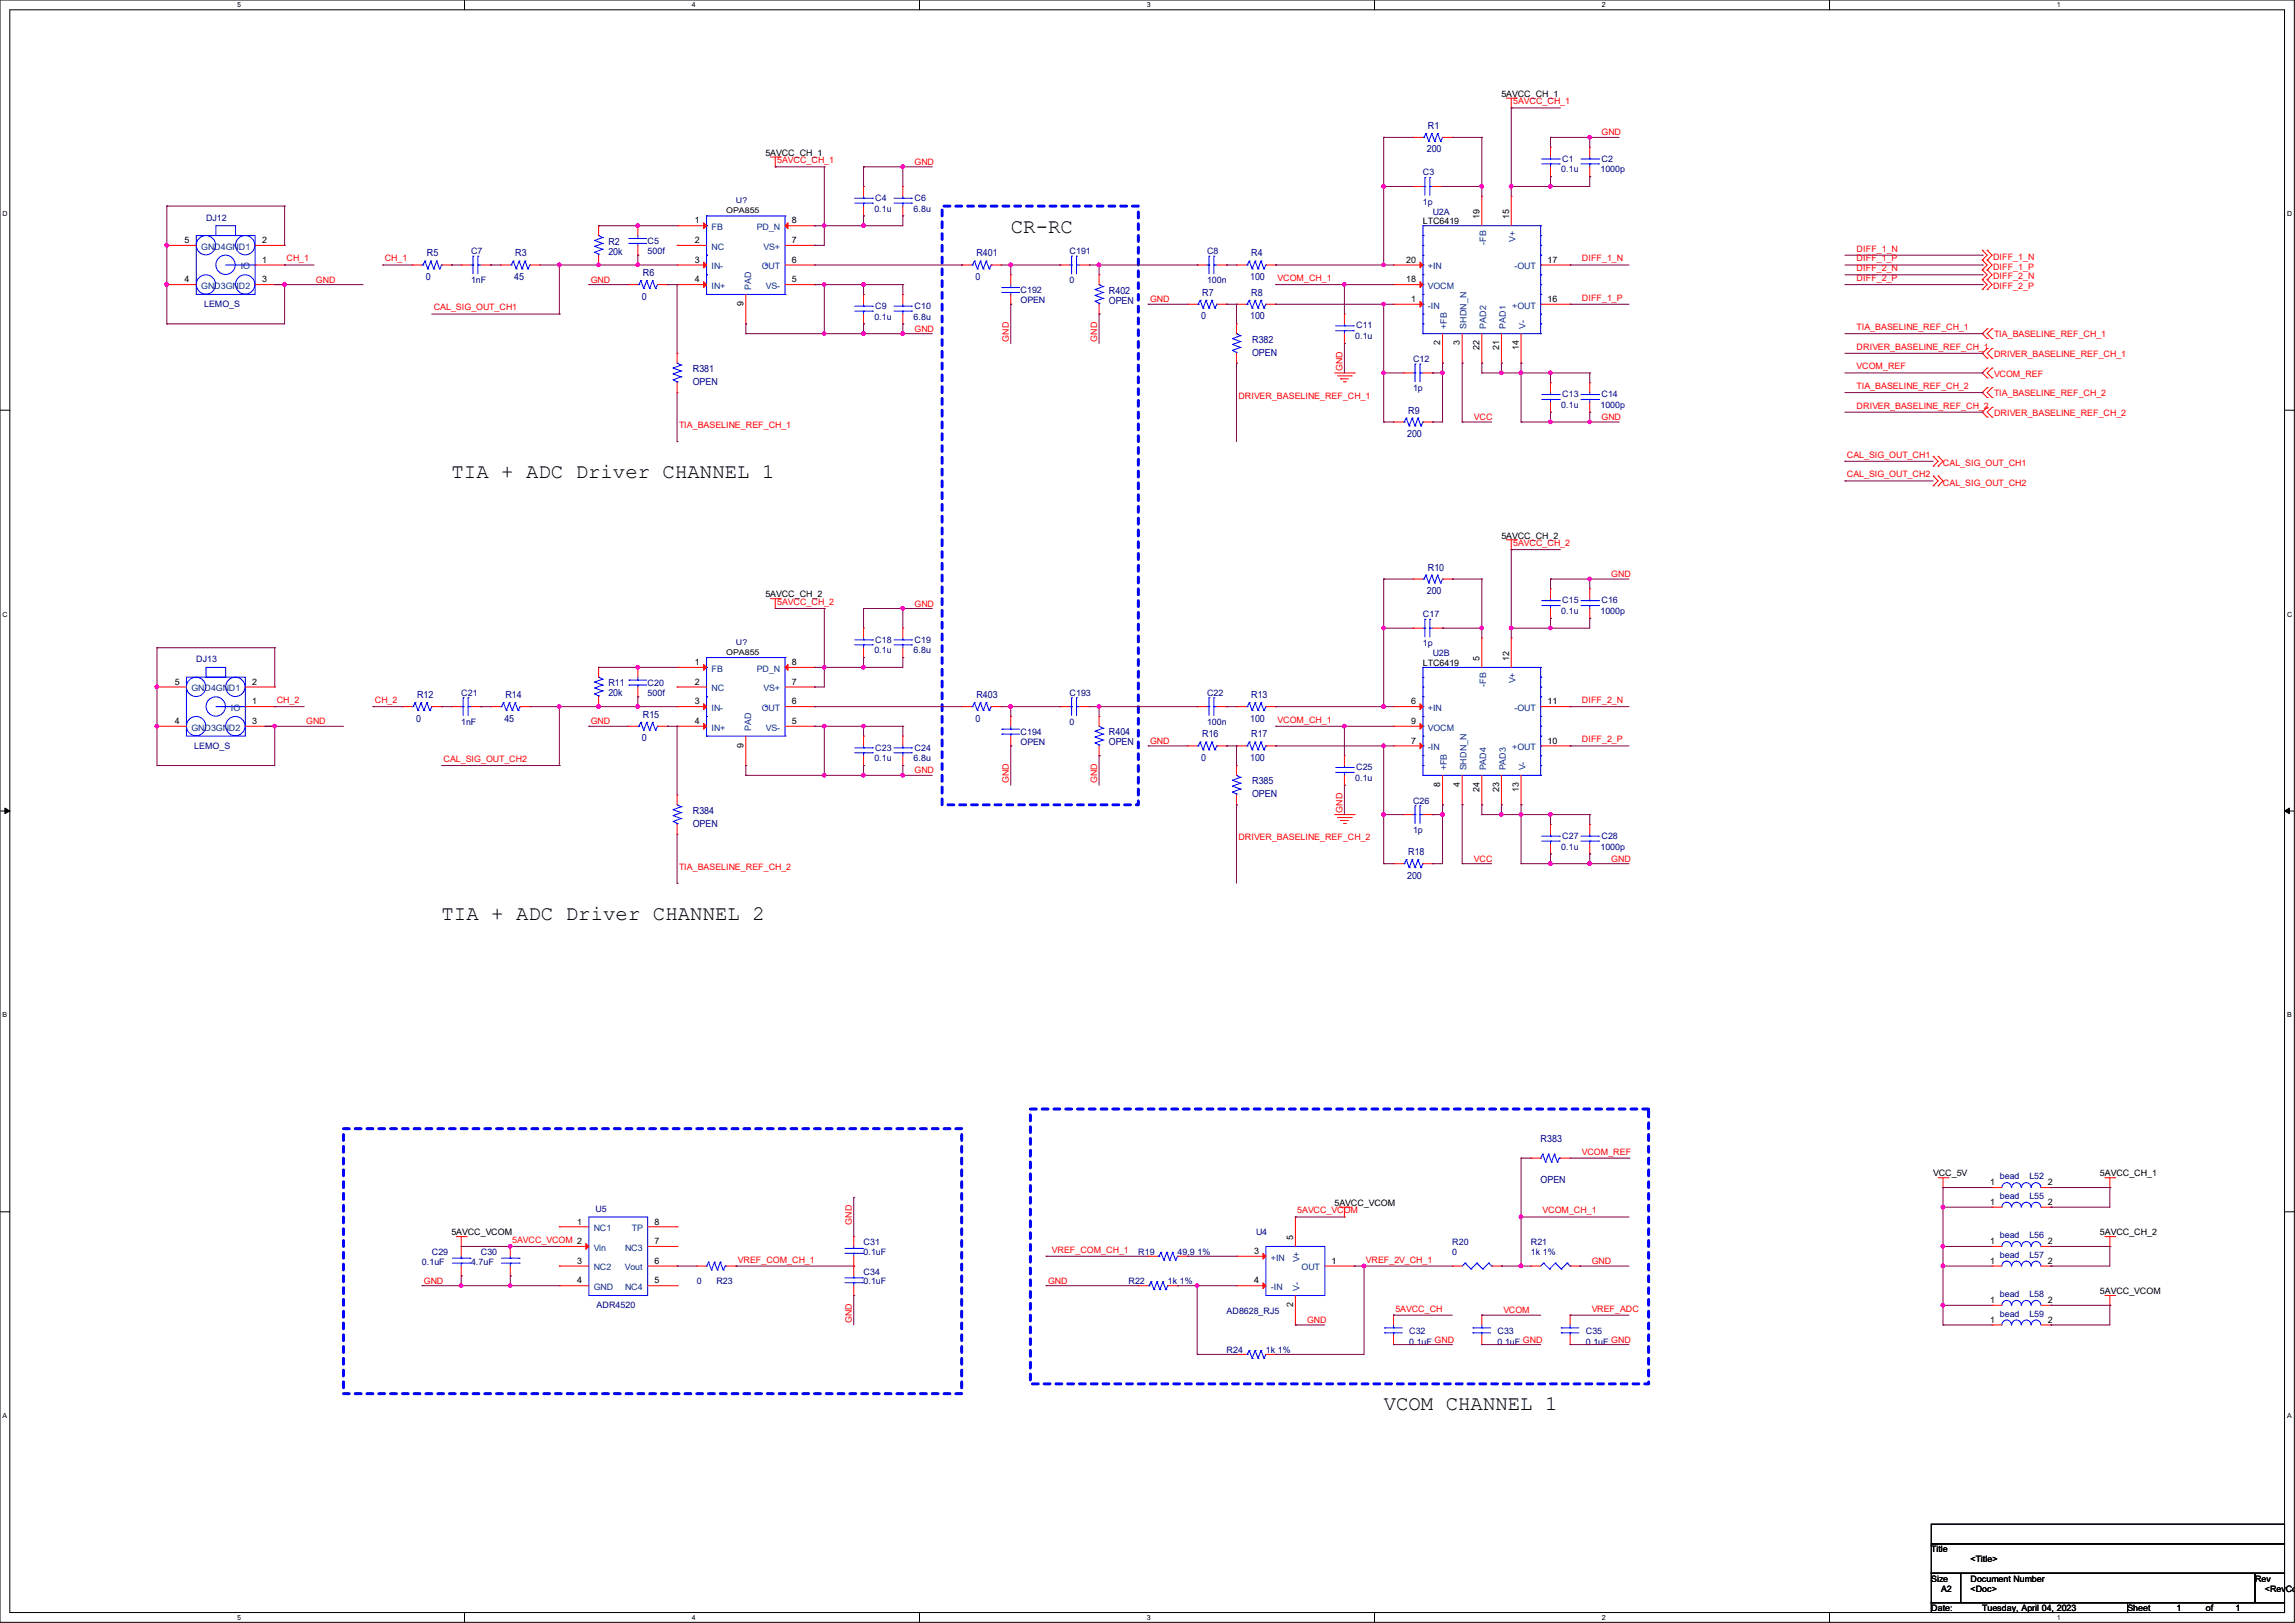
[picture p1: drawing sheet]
<svg xmlns="http://www.w3.org/2000/svg" width="297mm" height="210mm" viewBox="0 0 297 210" stroke-linecap="round" stroke-linejoin="round" font-family="sans-serif">
<defs><g id="words">
<g font-size="2.7">
<text x="130.8" y="30.1">CR-RC</text>
<text x="58.4" y="61.8">TIA + ADC Driver CHANNEL 1</text>
<text x="57.1" y="119">TIA + ADC Driver CHANNEL 2</text>
<text x="179.1" y="182.5">VCOM CHANNEL 1</text>
</g>
<g font-size="1.3" fill="#000080">
<text x="184.8" y="16.7">R1</text>
<text x="184.7" y="19.7">200</text>
<text x="55.2" y="33.2">R5</text>
<text x="66.7" y="33.2">R3</text>
<text x="78.7" y="31.7">R2</text>
<text x="78.7" y="32.9">20k</text>
<text x="83.2" y="35.7">R6</text>
<text x="126.4" y="33.2">R401</text>
<text x="161.9" y="33.2">R4</text>
<text x="55.1" y="36.2">0</text>
<text x="66.5" y="36.2">45</text>
<text x="83.1" y="38.8">0</text>
<text x="126.2" y="36.2">0</text>
<text x="143.5" y="38">R402</text>
<text x="143.5" y="39.3">OPEN</text>
<text x="155.4" y="41.3">0</text>
<text x="155.6" y="38.3">R7</text>
<text x="161.8" y="36.2">100</text>
<text x="161.8" y="41.3">100</text>
<text x="161.9" y="38.3">R8</text>
<text x="162" y="44.4">R382</text>
<text x="162" y="46">OPEN</text>
<text x="89.7" y="48.2">R381</text>
<text x="89.7" y="49.8">OPEN</text>
<text x="182.2" y="53.5">R9</text>
<text x="182.1" y="56.6">200</text>
<text x="184.7" y="76.9">200</text>
<text x="184.8" y="73.8">R10</text>
<text x="78.7" y="88.8">R11</text>
<text x="53.8" y="93.4">0</text>
<text x="54" y="90.3">R12</text>
<text x="65.3" y="93.4">45</text>
<text x="65.4" y="90.3">R14</text>
<text x="78.7" y="90.1">20k</text>
<text x="83.1" y="95.9">0</text>
<text x="83.2" y="92.9">R15</text>
<text x="126.2" y="93.4">0</text>
<text x="126.4" y="90.3">R403</text>
<text x="143.5" y="95.2">R404</text>
<text x="155.6" y="95.4">R16</text>
<text x="161.8" y="93.4">100</text>
<text x="161.9" y="90.3">R13</text>
<text x="161.9" y="95.4">R17</text>
<text x="143.5" y="96.4">OPEN</text>
<text x="155.4" y="98.5">0</text>
<text x="161.8" y="98.5">100</text>
<text x="162" y="101.5">R385</text>
<text x="89.7" y="105.3">R384</text>
<text x="89.7" y="107">OPEN</text>
<text x="162" y="103.2">OPEN</text>
<text x="182.1" y="113.7">200</text>
<text x="182.2" y="110.7">R18</text>
<text x="199.4" y="147.7">R383</text>
<text x="199.4" y="153.1">OPEN</text>
</g>
<g font-size="1.1">
<text x="194.3" y="12.5">5AVCC_CH_1</text>
<text x="99.1" y="20.2">5AVCC_CH_1</text>
<text x="89.9" y="28.9">1</text>
<text x="102.5" y="28.9">8</text>
<text x="184.1" y="29">LTC6419</text>
<text x="191.5" y="28.3" transform="rotate(-90 191.5 28.3)">19</text>
<text x="195.3" y="28.3" transform="rotate(-90 195.3 28.3)">15</text>
<text x="23.9" y="31.5">5</text>
<text x="33.9" y="34">1</text>
<text x="33.9" y="31.5">2</text>
<text x="89.9" y="31.5">2</text>
<text x="89.9" y="34">3</text>
<text x="102.5" y="34">6</text>
<text x="102.5" y="31.5">7</text>
<text x="182" y="34">20</text>
<text x="200.3" y="34">17</text>
<text x="23.9" y="36.5">4</text>
<text x="33.9" y="36.5">3</text>
<text x="89.9" y="36.5">4</text>
<text x="96.2" y="39.6" transform="rotate(-90 96.2 39.6)">9</text>
<text x="102.5" y="36.5">5</text>
<text x="182" y="36.5">18</text>
<text x="182.6" y="39.1">1</text>
<text x="200.3" y="39.1">16</text>
<text x="186.4" y="44.7" transform="rotate(-90 186.4 44.7)">2</text>
<text x="188.9" y="44.7" transform="rotate(-90 188.9 44.7)">3</text>
<text x="191.5" y="45.3" transform="rotate(-90 191.5 45.3)">22</text>
<text x="194" y="45.3" transform="rotate(-90 194 45.3)">21</text>
<text x="196.6" y="45.3" transform="rotate(-90 196.6 45.3)">14</text>
<text x="194.3" y="69.7">5AVCC_CH_2</text>
<text x="99.1" y="77.3">5AVCC_CH_2</text>
<text x="22.6" y="88.6">5</text>
<text x="32.6" y="88.6">2</text>
<text x="89.9" y="86.1">1</text>
<text x="89.9" y="88.6">2</text>
<text x="102.5" y="88.6">7</text>
<text x="102.5" y="86.1">8</text>
<text x="184.1" y="86.2">LTC6419</text>
<text x="191.5" y="85.5" transform="rotate(-90 191.5 85.5)">5</text>
<text x="195.3" y="85.5" transform="rotate(-90 195.3 85.5)">12</text>
<text x="22.6" y="93.7">4</text>
<text x="32.6" y="91.1">1</text>
<text x="32.6" y="93.7">3</text>
<text x="89.9" y="91.1">3</text>
<text x="89.9" y="93.7">4</text>
<text x="102.5" y="93.7">5</text>
<text x="102.5" y="91.1">6</text>
<text x="182.6" y="93.7">9</text>
<text x="182.6" y="91.1">6</text>
<text x="200.3" y="91.1">11</text>
<text x="96.2" y="96.8" transform="rotate(-90 96.2 96.8)">9</text>
<text x="182.6" y="96.2">7</text>
<text x="186.4" y="101.9" transform="rotate(-90 186.4 101.9)">8</text>
<text x="188.9" y="101.9" transform="rotate(-90 188.9 101.9)">4</text>
<text x="200.3" y="96.2">10</text>
<text x="191.5" y="102.5" transform="rotate(-90 191.5 102.5)">24</text>
<text x="194" y="102.5" transform="rotate(-90 194 102.5)">23</text>
<text x="196.6" y="102.5" transform="rotate(-90 196.6 102.5)">13</text>
<text x="250.2" y="152.2">VCC_5V</text>
<text x="257.5" y="153.4">1</text>
<text x="257.5" y="155.9">1</text>
<text x="265" y="153.4">2</text>
<text x="265" y="155.9">2</text>
<text x="271.8" y="152.2">5AVCC_CH_1</text>
<text x="58.4" y="159.9">5AVCC_VCOM</text>
<text x="74.7" y="158.5">1</text>
<text x="84.7" y="161">7</text>
<text x="84.7" y="158.5">8</text>
<text x="167.3" y="160.4" transform="rotate(-90 167.3 160.4)">5</text>
<text x="172.7" y="156">5AVCC_VCOM</text>
<text x="257.5" y="161">1</text>
<text x="265" y="161">2</text>
<text x="271.8" y="159.9">5AVCC_CH_2</text>
<text x="74.7" y="163.5">3</text>
<text x="74.7" y="166.1">4</text>
<text x="84.7" y="166.1">5</text>
<text x="84.7" y="163.5">6</text>
<text x="162.3" y="162.3">3</text>
<text x="162.3" y="166.1">4</text>
<text x="172.3" y="163.5">1</text>
<text x="257.5" y="163.5">1</text>
<text x="265" y="163.5">2</text>
<text x="271.8" y="167.5">5AVCC_VCOM</text>
<text x="167.3" y="169.2" transform="rotate(-90 167.3 169.2)">2</text>
<text x="257.5" y="168.6">1</text>
<text x="257.5" y="171.2">1</text>
<text x="265" y="168.6">2</text>
<text x="265" y="171.2">2</text>
<text x="249.9" y="200.9">Title</text>
<text x="255" y="202.1">&lt;Title&gt;</text>
<text x="249.9" y="204.7">Size</text>
<text x="249.9" y="208.5">Date:</text>
<text x="251.2" y="206">A2</text>
<text x="255" y="204.7">Document Number</text>
<text x="255" y="206">&lt;Doc&gt;</text>
<text x="256.5" y="208.5">Tuesday, April 04, 2023</text>
<text x="275.3" y="208.5">Sheet</text>
<text x="281.7" y="208.5">1</text>
<text x="285.5" y="208.5">of</text>
<text x="289.3" y="208.5">1</text>
<text x="291.8" y="204.7">Rev</text>
<text x="293.1" y="206">&lt;RevCode</text>
</g>
<g font-size="1.1" fill="#f00">
<text x="195.8" y="13.5">5AVCC_CH_1</text>
<text x="207.3" y="17.5">GND</text>
<text x="100.6" y="21.1">5AVCC_CH_1</text>
<text x="118.4" y="21.3">GND</text>
<text x="37.1" y="33.8">CH_1</text>
<text x="49.8" y="33.8">CH_1</text>
<text x="204.7" y="33.8">DIFF_1_N</text>
<text x="240.3" y="32.6">DIFF_1_N</text>
<text x="240.3" y="33.8">DIFF_1_P</text>
<text x="240.3" y="35.1">DIFF_2_N</text>
<text x="257.9" y="33.6">DIFF_1_N</text>
<text x="257.9" y="34.9">DIFF_1_P</text>
<text x="40.9" y="36.6">GND</text>
<text x="56.1" y="40.2">CAL_SIG_OUT_CH1</text>
<text x="76.5" y="36.6">GND</text>
<text x="148.8" y="39.1">GND</text>
<text x="165.3" y="36.4">VCOM_CH_1</text>
<text x="204.7" y="38.9">DIFF_1_P</text>
<text x="240.3" y="36.4">DIFF_2_P</text>
<text x="257.9" y="36.2">DIFF_2_N</text>
<text x="257.9" y="37.4">DIFF_2_P</text>
<text x="118.4" y="42.9">GND</text>
<text x="130.6" y="44.2" transform="rotate(-90 130.6 44.2)">GND</text>
<text x="142" y="44.2" transform="rotate(-90 142 44.2)">GND</text>
<text x="240.3" y="42.7">TIA_BASELINE_REF_CH_1</text>
<text x="240.3" y="45.3">DRIVER_BASELINE_REF_CH_1</text>
<text x="240.3" y="47.8">VCOM_REF</text>
<text x="258.1" y="43.6">TIA_BASELINE_REF_CH_1</text>
<text x="258.1" y="46.2">DRIVER_BASELINE_REF_CH_1</text>
<text x="160.3" y="51.6">DRIVER_BASELINE_REF_CH_1</text>
<text x="173.7" y="48" transform="rotate(-90 173.7 48)">GND</text>
<text x="240.3" y="50.3">TIA_BASELINE_REF_CH_2</text>
<text x="240.3" y="52.9">DRIVER_BASELINE_REF_CH_2</text>
<text x="258.1" y="48.7">VCOM_REF</text>
<text x="258.1" y="51.3">TIA_BASELINE_REF_CH_2</text>
<text x="258.1" y="53.8">DRIVER_BASELINE_REF_CH_2</text>
<text x="87.9" y="55.4">TIA_BASELINE_REF_CH_1</text>
<text x="190.7" y="54.4">VCC</text>
<text x="207.3" y="54.4">GND</text>
<text x="239" y="59.2">CAL_SIG_OUT_CH1</text>
<text x="239" y="61.8">CAL_SIG_OUT_CH2</text>
<text x="251.5" y="60.3">CAL_SIG_OUT_CH1</text>
<text x="251.5" y="62.8">CAL_SIG_OUT_CH2</text>
<text x="195.8" y="70.7">5AVCC_CH_2</text>
<text x="208.5" y="74.7">GND</text>
<text x="100.6" y="78.3">5AVCC_CH_2</text>
<text x="118.4" y="78.5">GND</text>
<text x="35.8" y="91">CH_2</text>
<text x="39.6" y="93.7">GND</text>
<text x="48.5" y="91">CH_2</text>
<text x="76.5" y="93.7">GND</text>
<text x="165.3" y="93.5">VCOM_CH_1</text>
<text x="204.7" y="91">DIFF_2_N</text>
<text x="57.4" y="98.6">CAL_SIG_OUT_CH2</text>
<text x="118.4" y="100.1">GND</text>
<text x="130.6" y="101.3" transform="rotate(-90 130.6 101.3)">GND</text>
<text x="142" y="101.3" transform="rotate(-90 142 101.3)">GND</text>
<text x="148.8" y="96.3">GND</text>
<text x="204.7" y="96.1">DIFF_2_P</text>
<text x="173.7" y="105.2" transform="rotate(-90 173.7 105.2)">GND</text>
<text x="87.9" y="112.6">TIA_BASELINE_REF_CH_2</text>
<text x="160.3" y="108.8">DRIVER_BASELINE_REF_CH_2</text>
<text x="190.7" y="111.5">VCC</text>
<text x="208.5" y="111.5">GND</text>
<text x="204.7" y="149.4">VCOM_REF</text>
<text x="66.3" y="160.8">5AVCC_VCOM 2</text>
<text x="110.2" y="158.5" transform="rotate(-90 110.2 158.5)">GND</text>
<text x="167.9" y="157">5AVCC_VCOM</text>
<text x="199.6" y="157">VCOM_CH_1</text>
<text x="54.9" y="166.1">GND</text>
<text x="95.5" y="163.4">VREF_COM_CH_1</text>
<text x="135.6" y="166.1">GND</text>
<text x="136.1" y="162.1">VREF_COM_CH_1</text>
<text x="176.8" y="163.4">VREF_2V_CH_1</text>
<text x="206" y="163.6">GND</text>
<text x="110.2" y="171.2" transform="rotate(-90 110.2 171.2)">GND</text>
<text x="169.2" y="171.2">GND</text>
<text x="180.6" y="169.7">5AVCC_CH</text>
<text x="185.7" y="173.7">GND</text>
<text x="194.6" y="169.9">VCOM</text>
<text x="197.1" y="173.7">GND</text>
<text x="206" y="169.7">VREF_ADC</text>
<text x="208.5" y="173.7">GND</text>
</g>
<g font-size="1.1" fill="#000080">
<text x="184.1" y="22.7">C3</text>
<text x="202.1" y="22.3">0.1u</text>
<text x="202.2" y="20.9">C1</text>
<text x="207.1" y="22.3">1000p</text>
<text x="207.3" y="20.9">C2</text>
<text x="26.7" y="28.5">DJ12</text>
<text x="113.2" y="27.4">0.1u</text>
<text x="113.3" y="26">C4</text>
<text x="118.2" y="27.4">6.8u</text>
<text x="118.4" y="26">C6</text>
<text x="184.1" y="26.5">1p</text>
<text x="185.4" y="27.8">U2A</text>
<text x="61" y="32.9">C7</text>
<text x="83.8" y="31.6">C5</text>
<text x="83.8" y="32.9">500f</text>
<text x="138.4" y="32.9">C191</text>
<text x="156.2" y="32.9">C8</text>
<text x="26.4" y="39.7">LEMO_S</text>
<text x="61" y="36.7">1nF</text>
<text x="113.2" y="41.4">0.1u</text>
<text x="113.3" y="40">C9</text>
<text x="118.2" y="41.4">6.8u</text>
<text x="118.4" y="40">C10</text>
<text x="132.1" y="37.9">C192</text>
<text x="132.1" y="39.2">OPEN</text>
<text x="138.4" y="36.7">0</text>
<text x="156.2" y="36.7">100n</text>
<text x="175.4" y="43.9">0.1u</text>
<text x="175.5" y="42.5">C11</text>
<text x="182.9" y="46.8">C12</text>
<text x="182.9" y="50.6">1p</text>
<text x="202.1" y="52.8">0.1u</text>
<text x="202.2" y="51.4">C13</text>
<text x="207.1" y="52.8">1000p</text>
<text x="207.3" y="51.4">C14</text>
<text x="113.3" y="83.1">C18</text>
<text x="118.4" y="83.1">C19</text>
<text x="184.1" y="79.8">C17</text>
<text x="184.1" y="83.7">1p</text>
<text x="202.1" y="79.5">0.1u</text>
<text x="202.2" y="78.1">C15</text>
<text x="207.1" y="79.5">1000p</text>
<text x="207.3" y="78.1">C16</text>
<text x="25.4" y="85.7">DJ13</text>
<text x="83.8" y="88.7">C20</text>
<text x="113.2" y="84.5">0.1u</text>
<text x="118.2" y="84.5">6.8u</text>
<text x="185.4" y="84.9">U2B</text>
<text x="59.7" y="90">C21</text>
<text x="59.7" y="93.8">1nF</text>
<text x="83.8" y="90">500f</text>
<text x="132.1" y="95.1">C194</text>
<text x="138.4" y="90">C193</text>
<text x="138.4" y="93.8">0</text>
<text x="156.2" y="90">C22</text>
<text x="156.2" y="93.8">100n</text>
<text x="25.1" y="96.9">LEMO_S</text>
<text x="113.2" y="98.5">0.1u</text>
<text x="113.3" y="97.1">C23</text>
<text x="118.2" y="98.5">6.8u</text>
<text x="118.4" y="97.1">C24</text>
<text x="132.1" y="96.4">OPEN</text>
<text x="175.4" y="101.1">0.1u</text>
<text x="175.5" y="99.7">C25</text>
<text x="182.9" y="104">C26</text>
<text x="182.9" y="107.8">1p</text>
<text x="202.1" y="109.9">0.1u</text>
<text x="202.2" y="108.5">C27</text>
<text x="207.1" y="109.9">1000p</text>
<text x="207.3" y="108.5">C28</text>
<text x="258.8" y="152.6">bead</text>
<text x="258.8" y="155.2">bead</text>
<text x="262.6" y="152.6">L52</text>
<text x="262.6" y="155.2">L55</text>
<text x="77.1" y="156.8">U5</text>
<text x="111.8" y="161.1">C31</text>
<text x="162.6" y="159.9">U4</text>
<text x="188" y="161.1">R20</text>
<text x="198.1" y="161.1">R21</text>
<text x="258.8" y="160.2">bead</text>
<text x="262.6" y="160.2">L56</text>
<text x="54.6" y="163.7">0.1uF</text>
<text x="55.9" y="162.4">C29</text>
<text x="61" y="163.7">4.7uF</text>
<text x="62.2" y="162.4">C30</text>
<text x="90.2" y="166.2">0</text>
<text x="92.7" y="166.2">R23</text>
<text x="111.8" y="162.4">0.1uF</text>
<text x="111.8" y="164.9">C34</text>
<text x="111.8" y="166.2">0.1uF</text>
<text x="146" y="166.2">R22</text>
<text x="147.3" y="162.4">R19</text>
<text x="151.1" y="166.2">1k 1%</text>
<text x="152.4" y="162.4">49.9 1%</text>
<text x="188" y="162.4">0</text>
<text x="198.1" y="162.4">1k 1%</text>
<text x="258.8" y="162.8">bead</text>
<text x="258.8" y="167.9">bead</text>
<text x="262.6" y="162.8">L57</text>
<text x="262.6" y="167.9">L58</text>
<text x="77.2" y="169.3">ADR4520</text>
<text x="158.7" y="170">AD8628_RJ5</text>
<text x="182.4" y="172.6">C32</text>
<text x="193.8" y="172.6">C33</text>
<text x="205.2" y="172.6">C35</text>
<text x="258.8" y="170.4">bead</text>
<text x="262.6" y="170.4">L59</text>
<text x="158.7" y="175.1">R24</text>
<text x="163.8" y="175.1">1k 1%</text>
<text x="182.4" y="174.1">0.1uF</text>
<text x="193.8" y="174.1">0.1uF</text>
<text x="205.2" y="174.1">0.1uF</text>
</g>
<g font-size="1.1" fill="#004080">
<text x="92.1" y="29.8">FB</text>
<text x="98" y="29.8">PD_N</text>
<text x="26" y="32.3">GND4GND1</text>
<text x="31.2" y="34.8">IO</text>
<text x="92.1" y="32.3">NC</text>
<text x="92.1" y="34.8">IN-</text>
<text x="98.6" y="34.8">OUT</text>
<text x="98.8" y="32.3">VS+</text>
<text x="184.8" y="34.8">+IN</text>
<text x="192.3" y="31.7" transform="rotate(-90 192.3 31.7)">-FB</text>
<text x="196" y="34.8">-OUT</text>
<text x="196.1" y="31.3" transform="rotate(-90 196.1 31.3)">V+</text>
<text x="26" y="37.4">GND3GND2</text>
<text x="92.1" y="37.4">IN+</text>
<text x="97.2" y="37.5" transform="rotate(-90 97.2 37.5)">PAD</text>
<text x="99.1" y="37.4">VS-</text>
<text x="184.8" y="39.9">-IN</text>
<text x="184.8" y="37.4">VOCM</text>
<text x="195.7" y="39.9">+OUT</text>
<text x="187.2" y="42.5" transform="rotate(-90 187.2 42.5)">+FB</text>
<text x="189.8" y="42.5" transform="rotate(-90 189.8 42.5)">SHDN_N</text>
<text x="192.3" y="42.5" transform="rotate(-90 192.3 42.5)">PAD2</text>
<text x="194.9" y="42.5" transform="rotate(-90 194.9 42.5)">PAD1</text>
<text x="197.4" y="42.5" transform="rotate(-90 197.4 42.5)">V-</text>
<text x="24.8" y="89.5">GND4GND1</text>
<text x="92.1" y="86.9">FB</text>
<text x="92.1" y="89.5">NC</text>
<text x="98" y="86.9">PD_N</text>
<text x="98.8" y="89.5">VS+</text>
<text x="192.3" y="88.9" transform="rotate(-90 192.3 88.9)">-FB</text>
<text x="196.1" y="88.4" transform="rotate(-90 196.1 88.4)">V+</text>
<text x="24.8" y="94.5">GND3GND2</text>
<text x="29.9" y="92">IO</text>
<text x="92.1" y="92">IN-</text>
<text x="92.1" y="94.5">IN+</text>
<text x="97.2" y="94.6" transform="rotate(-90 97.2 94.6)">PAD</text>
<text x="98.6" y="92">OUT</text>
<text x="99.1" y="94.5">VS-</text>
<text x="184.8" y="94.5">VOCM</text>
<text x="184.8" y="92">+IN</text>
<text x="196" y="92">-OUT</text>
<text x="184.8" y="97.1">-IN</text>
<text x="187.2" y="99.7" transform="rotate(-90 187.2 99.7)">+FB</text>
<text x="189.8" y="99.7" transform="rotate(-90 189.8 99.7)">SHDN_N</text>
<text x="192.3" y="99.7" transform="rotate(-90 192.3 99.7)">PAD4</text>
<text x="194.9" y="99.7" transform="rotate(-90 194.9 99.7)">PAD3</text>
<text x="195.7" y="97.1">+OUT</text>
<text x="197.4" y="99.7" transform="rotate(-90 197.4 99.7)">V-</text>
<text x="76.8" y="159.3">NC1</text>
<text x="76.8" y="161.8">Vin</text>
<text x="80.9" y="161.8">NC3</text>
<text x="81.8" y="159.3">TP</text>
<text x="76.8" y="164.4">NC2</text>
<text x="76.8" y="166.9">GND</text>
<text x="80.9" y="164.4">Vout</text>
<text x="80.9" y="166.9">NC4</text>
<text x="164.5" y="163.1">+IN</text>
<text x="164.5" y="166.9">-IN</text>
<text x="168.2" y="167" transform="rotate(-90 168.2 167)">V-</text>
<text x="168.2" y="163.4" transform="rotate(-90 168.2 163.4)">V+</text>
<text x="168.4" y="164.4">OUT</text>
</g>
<g font-size="1">
<text x="94" y="27.6">OPA855</text>
<text x="94" y="84.7">OPA855</text>
</g>
<g font-size="1" fill="#000080">
<text x="95.2" y="26.3">U?</text>
<text x="95.2" y="83.4">U?</text>
</g>
<g font-size=".9">
<text x="30.7" y=".9">5</text>
<text x="89.5" y=".9">4</text>
<text x="148.4" y=".9">3</text>
<text x="207.3" y=".9">2</text>
<text x="266.2" y=".9">1</text>
<text x=".3" y="28">D</text>
<text x="296" y="28">D</text>
<text x=".3" y="79.8">C</text>
<text x="296" y="79.8">C</text>
<text x=".3" y="131.7">B</text>
<text x="296" y="131.7">B</text>
<text x=".3" y="183.5">A</text>
<text x="296" y="183.5">A</text>
<text x="30.7" y="209.6">5</text>
<text x="89.5" y="209.6">4</text>
<text x="148.4" y="209.6">3</text>
<text x="207.3" y="209.6">2</text>
<text x="266.2" y="209.6">1</text>
</g>
</g></defs>
<path d="M0 0h296.9v209.9h-296.9zM1.3 1.3h294.4v207.4h-294.4z" fill="none" stroke="#000" stroke-width=".13"/>
<g fill="#fff">
<path d="M30.7 .1h.5v1h-.5z"/>
<path d="M30.7 208.8h.5v1h-.5z"/>
</g>
<path d="M60.1 0v1.3M60.1 208.7v1.2" fill="none" stroke="#000" stroke-width=".13"/>
<g fill="#fff">
<path d="M89.5 .1h.5v1h-.5z"/>
<path d="M89.5 208.8h.5v1h-.5z"/>
</g>
<path d="M119 0v1.3M119 208.7v1.2" fill="none" stroke="#000" stroke-width=".13"/>
<g fill="#fff">
<path d="M148.4 .1h.5v1h-.5z"/>
<path d="M148.4 208.8h.5v1h-.5z"/>
</g>
<path d="M177.9 0v1.3M177.9 208.7v1.2" fill="none" stroke="#000" stroke-width=".13"/>
<g fill="#fff">
<path d="M207.3 .1h.5v1h-.5z"/>
<path d="M207.3 208.8h.5v1h-.5z"/>
</g>
<path d="M236.8 0v1.3M236.8 208.7v1.2" fill="none" stroke="#000" stroke-width=".13"/>
<g fill="#fff">
<path d="M266.2 .1h.5v1h-.5z"/>
<path d="M266.2 208.8h.5v1h-.5z"/>
<path d="M.3 27.2h.7v1h-.7z"/>
<path d="M296 27.2h.6v1h-.6z"/>
<path d="M.3 79h.7v1h-.7z"/>
<path d="M296 79h.6v1h-.6z"/>
</g>
<path d="M0 53.1h1.3M295.7 53.1h1.2" fill="none" stroke="#000" stroke-width=".13"/>
<g fill="#fff">
<path d="M.3 130.9h.6v1h-.6z"/>
<path d="M296 130.9h.6v1h-.6z"/>
</g>
<path d="M0 104.9h1.3M295.7 104.9h1.2" fill="none" stroke="#000" stroke-width=".13"/>
<path d="M.6 104.6l.7 .3-.7 .4zM295.7 104.9l.6-.3v.7z" fill="#000" stroke="#000" stroke-width=".13"/>
<g fill="#fff">
<path d="M.3 182.7h.6v1h-.6z"/>
<path d="M296 182.7h.5v1h-.5z"/>
</g>
<path d="M0 156.8h1.3M295.7 156.8h1.2M249.9 197.2h45.8v2.6h-45.8zM249.9 199.8h45.8v3.8h-45.8zM249.9 203.6h3.8v3.8h-3.8zM249.9 207.4h25.4v1.3h-25.4zM253.7 203.6h38.1v3.8h-38.1zM275.3 207.4h20.4v1.3h-20.4zM291.8 203.6h3.9v3.8h-3.9z" fill="none" stroke="#000" stroke-width=".13"/>
<path d="M121.9 26.7h25.4v77.4h-25.4zM44.4 146h80.1v34.3h-80.1zM133.3 143.5h80.1v35.6h-80.1z" fill="none" stroke="#00f" stroke-width=".38" stroke-dasharray=".8 .8"/>
<g fill="none" stroke="#f00" stroke-width=".13">
<path d="M182.9 17.8h.1M182.9 17.8h1.2M186.7 17.8h1.3M188 17.8h.1M194.9 12.7h1.3M195.6 14h.1M195.6 12.7v1.3M196.2 12.7h.1M200.7 19h.1M200.7 19v1.3M205.7 19h.1M205.7 19v1.3"/>
<path d="M21.6 36.8h.1M21.6 31.7h.1M21.6 36.8h3.8M21.6 31.7h3.8M33 34.3h3.8M33 36.8h3.8M33 31.7h3.8M36.8 34.3h.1M36.8 31.7h.1M36.8 36.8h.1M53.3 34.3h.1M53.3 34.3h1.3"/>
<path d="M57.1 34.3h1.3M58.4 34.3h.1M59.7 34.3h.1M59.7 34.3h1.3M62.2 34.3h1.3M63.5 34.3h.1M64.8 34.3h.1M64.8 34.3h1.2M68.6 34.3h1.2M69.8 34.3h.1M77.5 29.2h.1M77.5 34.3h.1"/>
<path d="M77.5 29.2v1.3M77.5 33v1.3M81.3 36.8h.1M81.3 36.8h1.2M82.5 33h.1M82.5 29.2h.1M82.5 29.2v1.3M82.5 31.7v1.3M85.1 36.8h1.3M86.4 36.8h.1M87.6 29.2h.1M87.6 31.7h.1"/>
<path d="M87.6 34.3h.1M87.6 36.8h.1M87.6 34.3h3.8M87.6 36.8h3.8M87.6 29.2h3.8M87.6 31.7h3.8M96.5 38.1v3.8M99.7 20.3h1.3M100.3 21.6h.1M100.3 20.3v1.3M101 20.3h.1M101.6 34.3h3.8"/>
<path d="M101.6 36.8h3.8M101.6 29.2h3.8M101.6 31.7h3.8M105.4 36.8h.1M105.4 34.3h.1M105.4 31.7h.1M105.4 29.2h.1M111.8 24.1h.1M111.8 27.9h.1M111.8 38.1h.1M111.8 24.1v1.3M111.8 26.7v1.2"/>
<path d="M111.8 38.1v1.3M116.8 24.1h.1M116.8 27.9h.1M116.8 38.1h.1M116.8 24.1v1.3M116.8 26.7v1.2M116.8 38.1v1.3M124.5 34.3h.1M124.5 34.3h1.2M128.3 34.3h1.2M129.5 34.3h.1M130.8 39.4h.1"/>
<path d="M130.8 35.6h.1M130.8 35.6v1.2M130.8 38.1v1.3M137.2 34.3h.1M137.2 34.3h1.2M139.7 34.3h1.3M141 34.3h.1M142.2 35.6h.1M142.2 35.6v1.2M142.2 39.4v1.2M153.7 39.4h.1M153.7 39.4h1.2"/>
<path d="M154.9 34.3h.1M154.9 34.3h1.3M157.5 34.3h1.2M157.5 39.4h1.2M158.7 34.3h.1M158.7 39.4h.1M160 34.3h.1M160 39.4h.1M160 34.3h1.3M160 39.4h1.3M163.8 34.3h1.3M163.8 39.4h1.3"/>
<path d="M165.1 34.3h.1M165.1 39.4h.1M180.3 39.4h.1M180.3 36.8h.1M180.3 34.3h.1M180.3 34.3h3.8M180.3 36.8h3.8M180.3 39.4h3.8M182.9 24.1h.1M182.9 24.1h1.2M185.4 24.1h1.3M186.7 24.1h.1"/>
<path d="M191.8 25.4h.1M191.8 25.4v3.8M195.6 25.4h.1M195.6 25.4v3.8M199.4 34.3h3.8M199.4 39.4h3.8M200.7 22.9h.1M200.7 21.6v1.3M203.2 39.4h.1M203.2 34.3h.1M205.7 22.9h.1M205.7 21.6v1.3"/>
<path d="M256.5 32.4h.1M256.5 33.7h.1M256.5 34.9h.1M256.5 36.2h.1M256.5 37.5h.1M256.5 32.4l.7 .6-.7 .7M256.5 33.7l.7 .6-.7 .6M256.5 34.9l.7 .7-.7 .6M256.5 36.2l.7 .6-.7 .7M257.2 32.4h.1M257.2 33.7h.1M257.2 34.9h.1"/>
<path d="M257.2 36.2h.1M257.2 37.5h.1M257.2 32.4l.6 .6-.6 .7M257.2 33.7l.6 .6-.6 .6M257.2 34.9l.6 .7-.6 .6M257.2 36.2l.6 .6-.6 .7M87.6 45.7h.1M87.6 50.8h.1M87.6 45.7v1.3M87.6 49.5v1.3M96.5 41.9h.1M111.8 41.9h.1"/>
<path d="M111.8 40.6v1.3M116.8 41.9h.1M116.8 40.6v1.3M142.2 40.6h.1M160 41.9h.1M160 47h.1M160 41.9v1.3M160 45.7v1.3M172.7 48.3h2.6M173.1 48.6h1.8M173.5 49h.1M173.5 49h1"/>
<path d="M173.9 49.4h.2M174 40.6h.1M174 44.4h.1M174 40.6v1.3M174 43.2v1.2M174.1 49.4h.1M174.9 48.6h.1M175.3 48.3h.1M180.3 54.6h.1M180.3 54.6h1.3M181.6 48.3h.1M181.6 48.3h1.3"/>
<path d="M184.1 48.3h1.3M184.1 54.6h1.3M185.4 48.3h.1M185.4 54.6h.1M186.7 47h.1M186.7 43.2v3.8M189.2 47h.1M189.2 43.2v3.8M191.8 47h.1M191.8 43.2v3.8M194.3 47h.1M194.3 43.2v3.8"/>
<path d="M196.8 47h.1M196.8 43.2v3.8M200.7 49.5h.1M200.7 53.3h.1M200.7 49.5v1.3M200.7 52.1v1.2M205.7 49.5h.1M205.7 53.3h.1M205.7 49.5v1.3M205.7 52.1v1.2M250.2 59.1h.1M250.2 59.1l.6 .6-.6 .6"/>
<path d="M250.8 59.1h.1M250.8 59.1l.7 .6-.7 .6M257.2 42.5h.1M257.2 43.8h.1M257.2 45.1h.1M257.2 46.4h.1M257.2 47.6h.1M257.2 48.9h.1M257.2 50.2h.1M257.2 51.4h.1M257.2 52.7h.1M257.2 54h.1"/>
<path d="M257.2 42.5l-.7 .7 .7 .6M257.2 45.1l-.7 .6 .7 .7M257.2 47.6l-.7 .7 .7 .6M257.2 50.2l-.7 .6 .7 .6M257.2 52.7l-.7 .6 .7 .7M257.8 43.8h.1M257.8 42.5h.1M257.8 46.4h.1M257.8 45.1h.1M257.8 48.9h.1M257.8 47.6h.1M257.8 51.4h.1"/>
<path d="M257.8 50.2h.1M257.8 54h.1M257.8 52.7h.1M257.8 42.5l-.6 .7 .6 .6M257.8 45.1l-.6 .6 .6 .7M257.8 47.6l-.6 .7 .6 .6M257.8 50.2l-.6 .6 .6 .6M257.8 52.7l-.6 .6 .6 .7M99.7 77.5h1.3M100.3 78.7h.1M100.3 77.5v1.2M101 77.5h.1"/>
<path d="M182.9 74.9h.1M182.9 74.9h1.2M186.7 74.9h1.3M188 74.9h.1M194.9 69.8h1.3M195.6 71.1h.1M195.6 69.8v1.3M196.2 69.8h.1M200.7 76.2h.1M200.7 76.2v1.3M200.7 78.7v1.3M205.7 76.2h.1"/>
<path d="M205.7 76.2v1.3M205.7 78.7v1.3M250.2 60.3h.1M250.2 61.6h.1M250.2 62.9h.1M250.2 61.6l.6 .6-.6 .7M250.8 60.3h.1M250.8 61.6h.1M250.8 62.9h.1M250.8 61.6l.7 .6-.7 .7M20.3 94h.1M20.3 88.9h.1"/>
<path d="M20.3 94h3.8M20.3 88.9h3.8M31.7 91.4h3.9M31.7 94h3.9M31.7 88.9h3.9M35.6 91.4h.1M35.6 88.9h.1M35.6 94h.1M52.1 91.4h.1M52.1 91.4h1.2M55.9 91.4h1.2M57.1 91.4h.1"/>
<path d="M58.4 91.4h.1M58.4 91.4h1.3M61 91.4h1.2M62.2 91.4h.1M63.5 91.4h.1M63.5 91.4h1.3M67.3 91.4h1.3M68.6 91.4h.1M77.5 86.4h.1M77.5 91.4h.1M77.5 86.4v1.2M77.5 90.2v1.2"/>
<path d="M81.3 94h.1M81.3 94h1.2M82.5 90.2h.1M82.5 86.4h.1M82.5 86.4v1.2M82.5 88.9v1.3M85.1 94h1.3M86.4 94h.1M87.6 86.4h.1M87.6 88.9h.1M87.6 91.4h.1M87.6 94h.1"/>
<path d="M87.6 91.4h3.8M87.6 94h3.8M87.6 88.9h3.8M87.6 86.4h3.8M96.5 99.1h.1M96.5 95.2v3.9M101.6 91.4h3.8M101.6 94h3.8M101.6 88.9h3.8M101.6 86.4h3.8M105.4 94h.1M105.4 91.4h.1"/>
<path d="M105.4 88.9h.1M105.4 86.4h.1M111.8 95.2h.1M111.8 99.1h.1M111.8 81.3h.1M111.8 85.1h.1M111.8 81.3v1.2M111.8 83.8v1.3M111.8 95.2v1.3M111.8 97.8v1.3M116.8 95.2h.1M116.8 99.1h.1"/>
<path d="M116.8 81.3h.1M116.8 85.1h.1M116.8 81.3v1.2M116.8 83.8v1.3M116.8 95.2v1.3M116.8 97.8v1.3M124.5 91.4h.1M124.5 91.4h1.2M128.3 91.4h1.2M129.5 91.4h.1M130.8 96.5h.1M130.8 92.7h.1"/>
<path d="M130.8 92.7v1.3M130.8 95.2v1.3M137.2 91.4h.1M137.2 91.4h1.2M139.7 91.4h1.3M141 91.4h.1M142.2 92.7h.1M142.2 97.8h.1M142.2 92.7v1.3M142.2 96.5v1.3M153.7 96.5h.1M153.7 96.5h1.2"/>
<path d="M154.9 91.4h.1M154.9 91.4h1.3M157.5 96.5h1.2M157.5 91.4h1.2M158.7 96.5h.1M158.7 91.4h.1M160 99.1h.1M160 91.4h.1M160 96.5h.1M160 96.5h1.3M160 91.4h1.3M160 99.1v1.2"/>
<path d="M163.8 96.5h1.3M163.8 91.4h1.3M165.1 91.4h.1M165.1 96.5h.1M174 97.8h.1M174 97.8v1.3M180.3 96.5h.1M180.3 94h.1M180.3 91.4h.1M180.3 96.5h3.8M180.3 91.4h3.8M180.3 94h3.8"/>
<path d="M182.9 81.3h.1M182.9 81.3h1.2M185.4 81.3h1.3M186.7 81.3h.1M191.8 82.5h.1M191.8 82.5v3.9M195.6 82.5h.1M195.6 82.5v3.9M199.4 96.5h3.8M199.4 91.4h3.8M200.7 80h.1M203.2 96.5h.1"/>
<path d="M203.2 91.4h.1M205.7 80h.1M87.6 102.9h.1M87.6 107.9h.1M87.6 102.9v1.2M87.6 106.7v1.2M160 104.1h.1M160 102.9v1.2M172.7 105.4h2.6M173.1 105.8h1.8M173.5 106.2h.1M173.5 106.2h1"/>
<path d="M173.9 106.6h.2M174 101.6h.1M174 100.3v1.3M174.1 106.6h.1M174.9 105.8h.1M175.3 105.4h.1M180.3 111.8h.1M180.3 111.8h1.3M181.6 105.4h.1M181.6 105.4h1.3M184.1 105.4h1.3M184.1 111.8h1.3"/>
<path d="M185.4 111.8h.1M185.4 105.4h.1M186.7 104.1h.1M186.7 100.3v3.8M189.2 104.1h.1M189.2 100.3v3.8M191.8 104.1h.1M191.8 100.3v3.8M194.3 104.1h.1M194.3 100.3v3.8M196.8 104.1h.1M196.8 100.3v3.8"/>
<path d="M200.7 106.7h.1M200.7 110.5h.1M200.7 106.7v1.2M200.7 109.2v1.3M205.7 106.7h.1M205.7 110.5h.1M205.7 106.7v1.2M205.7 109.2v1.3M72.4 158.7h.1M72.4 158.7h3.8M83.8 158.7h3.8M87.6 158.7h.1"/>
<path d="M167.6 157.5h.1M167.6 157.5v3.8M173.4 156.2h1.2M174 157.5h.1M174 156.2v1.3M174.6 156.2h.1M198.1 149.9h.1M198.1 149.9h1.3M201.9 149.9h1.3M203.2 149.9h.1M250.8 152.4h1.3M251.5 153.7h.1"/>
<path d="M251.5 152.4v1.3M252.1 152.4h.1M257.8 153.7h.1M257.8 156.2h.1M257.8 156.2h1.3M257.8 153.7h1.3M264.2 156.2h1.2M264.2 153.7h1.2M265.4 153.7h.1M265.4 156.2h.1M272.4 152.4h1.3M273 153.7h.1"/>
<path d="M273 152.4v1.3M273.7 152.4h.1M59.1 160h1.2M59.7 161.3h.1M59.7 165.1h.1M59.7 160v2.6M59.7 163.8v1.3M60.3 160h.1M66 161.3h.1M66 165.1h.1M66 161.3v1.3M66 163.8v1.3"/>
<path d="M72.4 161.3h.1M72.4 163.8h.1M72.4 166.4h.1M72.4 161.3h3.8M72.4 163.8h3.8M72.4 166.4h3.8M83.8 161.3h3.8M83.8 163.8h3.8M83.8 166.4h3.8M87.6 166.4h.1M87.6 163.8h.1M87.6 161.3h.1"/>
<path d="M90.2 163.8h.1M90.2 163.8h1.2M94 163.8h1.2M95.2 163.8h.1M110.5 160h.1M110.5 163.8h.1M110.5 167.6h.1M110.5 160v1.3M110.5 162.6v2.5M110.5 166.4v1.2M147.3 166.4h.1M147.3 166.4h1.3"/>
<path d="M148.6 162.6h.1M148.6 162.6h1.3M151.1 166.4h1.3M152.4 166.4h.1M152.4 162.6h1.3M153.7 162.6h.1M160 175.3h.1M160 162.6h.1M160 166.4h.1M160 166.4h3.8M160 162.6h3.8M160 175.3h1.3"/>
<path d="M163.8 175.3h1.3M165.1 175.3h.1M167.6 171.4h.1M167.6 167.6v3.8M171.4 163.8h3.9M175.3 163.8h.1M180.3 174h.1M180.3 170.2h.1M180.3 170.2v1.2M180.3 172.7v1.3M188 163.8h.1M188 163.8h1.2"/>
<path d="M191.8 174h.1M191.8 170.2h.1M191.8 170.2v1.2M191.8 172.7v1.3M193 163.8h1.3M194.3 163.8h.1M198.1 163.8h.1M198.1 163.8h1.3M203.2 174h.1M203.2 170.2h.1M203.2 163.8h1.3M203.2 170.2v1.2"/>
<path d="M203.2 172.7v1.3M204.5 163.8h.1M257.8 163.8h.1M257.8 168.9h.1M257.8 171.4h.1M257.8 161.3h.1M257.8 161.3h1.3M257.8 163.8h1.3M257.8 168.9h1.3M257.8 171.4h1.3M264.2 161.3h1.2M264.2 163.8h1.2"/>
<path d="M264.2 168.9h1.2M264.2 171.4h1.2M265.4 163.8h.1M265.4 168.9h.1M265.4 171.4h.1M265.4 161.3h.1M272.4 160h1.3M272.4 167.6h1.3M273 161.3h.1M273 168.9h.1M273 160v1.3M273 167.6v1.3"/>
<path d="M273.7 160h.1M273.7 167.6h.1"/>
</g>
<g fill="none" stroke="#00f" stroke-width=".13">
<path d="M184.1 17.8h.2M184.3 17.8h.1M184.5 17.3h.1M184.5 17.3l-.2 .5M184.5 17.3l.4 1M184.9 18.3h.1M185.3 17.3h.1M185.3 17.3l-.4 1M185.3 17.3l.4 1M185.7 18.3h.1M186.1 17.3h.1M186.1 17.3l-.4 1"/>
<path d="M186.1 17.3l.3 1M186.4 18.3h.1M186.7 17.8h.1M186.7 17.8l-.3 .5M25.4 30.5h7.6v7.6h-7.6zM27.9 29.2h2.6v1.3h-2.6zM29.2 34.3h3.8M33 34.3h.1M54.6 34.3h.1M54.7 34.3h.1M55 33.8h.1M55 33.8l-.3 .5"/>
<path d="M55 33.8l.4 1M55.4 34.8h.1M55.8 33.8h.1M55.8 33.8l-.4 1M55.8 33.8l.3 1M56.1 34.8h.1M56.5 33.8h.1M56.5 33.8l-.4 1M56.5 33.8l.4 1M56.9 34.8h.1M57.1 34.3h.1M57.1 34.3l-.2 .5"/>
<path d="M61 34.3h.2M61.2 34.3h.1M61.2 33.1h.1M61.2 33.1v2.3M61.8 33.1h.1M61.8 34.3h.1M61.8 34.3h.4M61.8 33.1v2.3M66 34.3h.2M66.2 34.3h.1M66.4 33.8h.1M66.4 33.8l-.2 .5"/>
<path d="M66.4 33.8l.4 1M66.8 34.8h.1M67.2 33.8h.1M67.2 33.8l-.4 1M67.2 33.8l.4 1M67.6 34.8h.1M67.9 33.8h.1M67.9 33.8l-.3 1M67.9 33.8l.4 1M68.3 34.8h.1M68.6 34.3h.1M68.6 34.3l-.3 .5"/>
<path d="M77 32.6h.1M77 31.9h.1M77 31.1h.1M77 32.6l.5 .3M77 31.9l1 .4M77 31.1l1 .4M77.5 30.5h.1M77.5 32.9h.1M77.5 32.9v.1M77.5 30.5l.5 .2M78 32.3h.1M78 31.5h.1"/>
<path d="M78 30.7h.1M78 32.3l-1 .3M78 31.5l-1 .4M78 30.7l-1 .4M81.4 30.9h.1M81.4 31.5h.1M81.4 30.9h2.3M81.4 31.5h2.3M82.5 31.5h.1M82.5 30.9h.1M82.5 36.8h.2M82.5 30.5v.4"/>
<path d="M82.5 31.5v.2M82.7 36.8h.1M82.9 36.3h.1M82.9 36.3l-.2 .5M82.9 36.3l.4 1M83.3 37.3h.1M83.7 36.3h.1M83.7 36.3l-.4 1M83.7 36.3l.4 1M84.1 37.3h.1M84.5 36.3h.1M84.5 36.3l-.4 1"/>
<path d="M84.5 36.3l.3 1M84.8 37.3h.1M85.1 36.8h.1M85.1 36.8l-.3 .5M91.4 33h.1M91.4 35.6h.1M91.4 29.2h.1M91.4 38.1h.1M91.4 27.9h.1M91.4 27.9v10.2M91.4 38.1h10.2M91.4 27.9h10.2"/>
<path d="M99.1 34.3h.1M101.6 38.1h.1M101.6 27.9h.1M101.6 27.9v10.2M110.6 26.3h2.3M110.6 25.7h2.3M110.6 39.6h2.3M111.8 25.7h.1M111.8 26.3h.1M111.8 39.6h.1M111.8 25.4v.3M111.8 26.3v.4"/>
<path d="M111.8 39.4v.2M112.9 26.3h.1M112.9 25.7h.1M112.9 39.6h.1M115.7 26.3h2.3M115.7 25.7h2.3M115.7 39.6h2.3M116.8 25.7h.1M116.8 26.3h.1M116.8 39.6h.1M116.8 25.4v.3M116.8 26.3v.4"/>
<path d="M116.8 39.4v.2M118 26.3h.1M118 25.7h.1M118 39.6h.1M125.7 34.3h.2M125.9 34.3h.1M126.1 33.8h.1M126.1 33.8l-.2 .5M126.1 33.8l.4 1M126.5 34.8h.1M126.9 33.8h.1M126.9 33.8l-.4 1"/>
<path d="M126.9 33.8l.4 1M127.3 34.8h.1M127.6 33.8h.1M127.6 33.8l-.3 1M127.6 33.8l.4 1M128 34.8h.1M128.3 34.3h.1M128.3 34.3l-.3 .5M129.7 37.2h.1M129.7 37.8h.1M129.7 37.2h2.3M129.7 37.8h2.3"/>
<path d="M130.8 37.8h.1M130.8 37.2h.1M130.8 36.8v.4M130.8 37.8v.3M138.4 34.3h.3M138.7 34.3h.1M138.7 33.1h.1M138.7 33.1v2.3M139.3 33.1h.1M139.3 34.3h.1M139.3 34.3h.4M139.3 33.1v2.3"/>
<path d="M141.7 39h.1M141.7 38.2h.1M141.7 37.5h.1M141.7 39l.5 .2M141.7 38.2l1 .4M141.7 37.5l1 .3M142.2 36.8h.1M142.2 39.2h.1M142.2 39.2v.2M142.2 36.8l.5 .3M142.7 38.6h.1M142.7 37.8h.1"/>
<path d="M142.7 37.1h.1M142.7 38.6l-1 .4M142.7 37.8l-1 .4M142.7 37.1l-1 .4M154.9 39.4h.2M155.1 39.4h.1M155.3 38.9h.1M155.3 38.9l-.2 .5M155.3 38.9l.4 1M155.7 39.9h.1M156.1 38.9h.1M156.1 38.9l-.4 1"/>
<path d="M156.1 38.9l.4 1M156.2 34.3h.3M156.5 34.3h.1M156.5 33.1h.1M156.5 39.9h.1M156.5 33.1v2.3M156.8 38.9h.1M156.8 38.9l-.3 1M156.8 38.9l.4 1M157.1 33.1h.1M157.1 34.3h.1M157.1 34.3h.4"/>
<path d="M157.1 33.1v2.3M157.2 39.9h.1M157.5 39.4h.1M157.5 39.4l-.3 .5M161.3 34.3h.1M161.3 39.4h.1M161.4 34.3h.1M161.4 39.4h.1M161.7 33.8h.1M161.7 38.9h.1M161.7 33.8l-.3 .5M161.7 33.8l.4 1"/>
<path d="M161.7 38.9l-.3 .5M161.7 38.9l.4 1M162.1 34.8h.1M162.1 39.9h.1M162.4 33.8h.1M162.4 38.9h.1M162.4 33.8l-.3 1M162.4 33.8l.4 1M162.4 38.9l-.3 1M162.4 38.9l.4 1M162.8 34.8h.1M162.8 39.9h.1"/>
<path d="M163.2 33.8h.1M163.2 38.9h.1M163.2 33.8l-.4 1M163.2 33.8l.4 1M163.2 38.9l-.4 1M163.2 38.9l.4 1M163.6 34.8h.1M163.6 39.9h.1M163.8 34.3h.1M163.8 39.4h.1M163.8 34.3l-.2 .5M163.8 39.4l-.2 .5"/>
<path d="M184.1 30.5h.1M184.1 31.7h.1M184.1 33h.1M184.1 34.3h.1M184.1 35.6h.1M184.1 36.8h.1M184.1 38.1h.1M184.1 39.4h.1M184.1 29.2h.1M184.1 29.2v14M184.1 24.1h.3M184.1 29.2h15.3"/>
<path d="M184.4 24.1h.1M184.4 23h.1M184.4 23v2.3M185 23h.1M185 24.1h.1M185 23v2.3M185 24.1h.4M199.4 39.4h.1M199.4 38.1h.1M199.4 36.8h.1M199.4 35.6h.1M199.4 34.3h.1"/>
<path d="M199.4 33h.1M199.4 31.7h.1M199.4 30.5h.1M199.4 29.2h.1M199.4 29.2v14M199.5 21.2h2.3M199.5 20.6h2.3M200.7 20.6h.1M200.7 21.2h.1M200.7 20.3v.3M200.7 21.2v.4M201.8 21.2h.1"/>
<path d="M201.8 20.6h.1M204.6 21.2h2.3M204.6 20.6h2.3M205.7 20.6h.1M205.7 21.2h.1M205.7 20.3v.3M205.7 21.2v.4M206.9 21.2h.1M206.9 20.6h.1M87.1 49.1h.1M87.1 48.4h.1M87.1 47.6h.1"/>
<path d="M87.1 49.1l.5 .3M87.1 48.4l1 .4M87.1 47.6l1 .4M87.6 47h.1M87.6 49.4h.1M87.6 47l.5 .2M87.6 49.4v.1M88.1 48.8h.1M88.1 48h.1M88.1 47.2h.1M88.1 48.8l-1 .3M88.1 48l-1 .4"/>
<path d="M88.1 47.2l-1 .4M110.6 40.3h2.3M111.8 40.3h.1M111.8 40.3v.3M112.9 40.3h.1M115.7 40.3h2.3M116.8 40.3h.1M116.8 40.3v.3M118 40.3h.1M159.5 45.3h.1M159.5 44.6h.1M159.5 43.8h.1"/>
<path d="M159.5 45.3l.5 .3M159.5 44.6l1 .4M159.5 43.8l1 .4M160 43.2h.1M160 45.6h.1M160 45.6v.1M160 43.2l.5 .2M160.5 45h.1M160.5 44.2h.1M160.5 43.4h.1M160.5 45l-1 .3M160.5 44.2l-1 .4"/>
<path d="M160.5 43.4l-1 .4M172.8 42.8h2.3M172.8 42.2h2.3M174 42.2h.1M174 42.8h.1M174 41.9v.3M174 42.8v.4M175.1 42.8h.1M175.1 42.2h.1M181.6 54.6h.1M181.7 54.6h.1M182 54.1h.1"/>
<path d="M182 54.1l-.3 .5M182 54.1l.4 1M182.4 55.1h.1M182.8 54.1h.1M182.8 54.1l-.4 1M182.8 54.1l.3 1M182.9 48.3h.2M183.1 48.3h.1M183.1 47.1h.1M183.1 55.1h.1M183.1 47.1v2.3M183.5 54.1h.1"/>
<path d="M183.5 54.1l-.4 1M183.5 54.1l.4 1M183.8 47.1h.1M183.8 48.3h.1M183.8 48.3h.3M183.8 47.1v2.3M183.9 55.1h.1M184.1 54.6h.1M184.1 40.6h.1M184.1 41.9h.1M184.1 43.2h.1M184.1 54.6l-.2 .5"/>
<path d="M184.1 43.2h15.3M199.4 41.9h.1M199.4 40.6h.1M199.4 43.2h.1M199.5 51.7h2.3M199.5 51.1h2.3M200.7 51.1h.1M200.7 51.7h.1M200.7 50.8v.3M200.7 51.7v.4M201.8 51.7h.1M201.8 51.1h.1"/>
<path d="M204.6 51.7h2.3M204.6 51.1h2.3M205.7 51.1h.1M205.7 51.7h.1M205.7 50.8v.3M205.7 51.7v.4M206.9 51.7h.1M206.9 51.1h.1M184.1 74.9h.2M184.3 74.9h.1M184.5 74.4h.1M184.5 74.4l-.2 .5"/>
<path d="M184.5 74.4l.4 1M184.9 75.4h.1M185.3 74.4h.1M185.3 74.4l-.4 1M185.3 74.4l.4 1M185.7 75.4h.1M186.1 74.4h.1M186.1 74.4l-.4 1M186.1 74.4l.3 1M186.4 75.4h.1M186.7 74.9h.1M186.7 74.9l-.3 .5"/>
<path d="M199.5 78.4h2.3M199.5 77.7h2.3M200.7 77.7h.1M200.7 78.4h.1M200.7 77.5v.2M200.7 78.4v.3M201.8 78.4h.1M201.8 77.7h.1M204.6 78.4h2.3M204.6 77.7h2.3M205.7 77.7h.1M205.7 78.4h.1"/>
<path d="M205.7 77.5v.2M205.7 78.4v.3M206.9 78.4h.1M206.9 77.7h.1M24.1 87.6h7.6v7.6h-7.6zM26.7 86.4h2.5v1.2h-2.5zM27.9 91.4h3.8M31.7 91.4h.1M53.3 91.4h.2M53.5 91.4h.1M53.7 90.9h.1M53.7 90.9l-.2 .5"/>
<path d="M53.7 90.9l.4 1M54.1 91.9h.1M54.5 90.9h.1M54.5 90.9l-.4 1M54.5 90.9l.4 1M54.9 91.9h.1M55.2 90.9h.1M55.2 90.9l-.3 1M55.2 90.9l.4 1M55.6 91.9h.1M55.9 91.4h.1M55.9 91.4l-.3 .5"/>
<path d="M59.7 91.4h.2M59.9 91.4h.1M59.9 90.3h.1M59.9 90.3v2.3M60.6 90.3h.1M60.6 91.4h.1M60.6 91.4h.4M60.6 90.3v2.3M64.8 91.4h.1M64.9 91.4h.1M65.2 90.9h.1M65.2 90.9l-.3 .5"/>
<path d="M65.2 90.9l.3 1M65.5 91.9h.1M65.9 90.9h.1M65.9 90.9l-.4 1M65.9 90.9l.4 1M66.3 91.9h.1M66.7 90.9h.1M66.7 90.9l-.4 1M66.7 90.9l.4 1M67.1 91.9h.1M67.3 91.4h.1M67.3 91.4l-.2 .5"/>
<path d="M77 89.8h.1M77 89h.1M77 88.3h.1M77 89.8l.5 .2M77 89l1 .4M77 88.3l1 .3M77.5 87.6h.1M77.5 90h.1M77.5 87.6l.5 .3M77.5 90v.2M78 89.4h.1M78 88.6h.1"/>
<path d="M78 87.9h.1M78 89.4l-1 .4M78 88.6l-1 .4M78 87.9l-1 .4M81.4 88h.1M81.4 88.6h.1M81.4 88h2.3M81.4 88.6h2.3M82.5 88.6h.1M82.5 88h.1M82.5 94h.2M82.5 87.6v.4"/>
<path d="M82.5 88.6v.3M82.7 94h.1M82.9 93.5h.1M82.9 93.5l-.2 .5M82.9 93.5l.4 1M83.3 94.5h.1M83.7 93.5h.1M83.7 93.5l-.4 1M83.7 93.5l.4 1M84.1 94.5h.1M84.5 93.5h.1M84.5 93.5l-.4 1"/>
<path d="M84.5 93.5l.3 1M84.8 94.5h.1M85.1 94h.1M85.1 94l-.3 .5M91.4 90.2h.1M91.4 92.7h.1M91.4 86.4h.1M91.4 95.2h.1M91.4 85.1h.1M91.4 85.1v10.1M91.4 95.2h10.2M91.4 85.1h10.2"/>
<path d="M99.1 91.4h.1M101.6 95.2h.1M101.6 85.1h.1M101.6 85.1v10.1M110.6 97.4h2.3M110.6 96.8h2.3M110.6 83.4h2.3M110.6 82.8h2.3M111.8 96.8h.1M111.8 97.4h.1M111.8 82.8h.1M111.8 83.4h.1"/>
<path d="M111.8 82.5v.3M111.8 83.4v.4M111.8 96.5v.3M111.8 97.4v.4M112.9 97.4h.1M112.9 96.8h.1M112.9 83.4h.1M112.9 82.8h.1M115.7 97.4h2.3M115.7 96.8h2.3M115.7 83.4h2.3M115.7 82.8h2.3"/>
<path d="M116.8 96.8h.1M116.8 97.4h.1M116.8 82.8h.1M116.8 83.4h.1M116.8 82.5v.3M116.8 83.4v.4M116.8 96.5v.3M116.8 97.4v.4M118 97.4h.1M118 96.8h.1M118 83.4h.1M118 82.8h.1"/>
<path d="M125.7 91.4h.2M125.9 91.4h.1M126.1 90.9h.1M126.1 90.9l-.2 .5M126.1 90.9l.4 1M126.5 91.9h.1M126.9 90.9h.1M126.9 90.9l-.4 1M126.9 90.9l.4 1M127.3 91.9h.1M127.6 90.9h.1M127.6 90.9l-.3 1"/>
<path d="M127.6 90.9l.4 1M128 91.9h.1M128.3 91.4h.1M128.3 91.4l-.3 .5M129.7 94.4h.1M129.7 95h.1M129.7 94.4h2.3M129.7 95h2.3M130.8 95h.1M130.8 94.4h.1M130.8 94v.4M130.8 95v.2"/>
<path d="M138.4 91.4h.3M138.7 91.4h.1M138.7 90.3h.1M138.7 90.3v2.3M139.3 90.3h.1M139.3 91.4h.1M139.3 91.4h.4M139.3 90.3v2.3M141.7 96.1h.1M141.7 95.4h.1M141.7 94.6h.1M141.7 96.1l.5 .3"/>
<path d="M141.7 95.4l1 .4M141.7 94.6l1 .4M142.2 94h.1M142.2 96.4h.1M142.2 94l.5 .2M142.2 96.4v.1M142.7 95.8h.1M142.7 95h.1M142.7 94.2h.1M142.7 95.8l-1 .3M142.7 95l-1 .4M142.7 94.2l-1 .4"/>
<path d="M154.9 96.5h.2M155.1 96.5h.1M155.3 96h.1M155.3 96l-.2 .5M155.3 96l.4 1M155.7 97h.1M156.1 96h.1M156.1 96l-.4 1M156.1 96l.4 1M156.2 91.4h.3M156.5 97h.1M156.5 91.4h.1"/>
<path d="M156.5 90.3h.1M156.5 90.3v2.3M156.8 96h.1M156.8 96l-.3 1M156.8 96l.4 1M157.1 90.3h.1M157.1 91.4h.1M157.1 91.4h.4M157.1 90.3v2.3M157.2 97h.1M157.5 96.5h.1M157.5 96.5l-.3 .5"/>
<path d="M161.3 91.4h.1M161.3 96.5h.1M161.4 91.4h.1M161.4 96.5h.1M161.7 90.9h.1M161.7 96h.1M161.7 90.9l-.3 .5M161.7 90.9l.4 1M161.7 96l-.3 .5M161.7 96l.4 1M162.1 91.9h.1M162.1 97h.1"/>
<path d="M162.4 90.9h.1M162.4 96h.1M162.4 90.9l-.3 1M162.4 90.9l.4 1M162.4 96l-.3 1M162.4 96l.4 1M162.8 91.9h.1M162.8 97h.1M163.2 90.9h.1M163.2 96h.1M163.2 90.9l-.4 1M163.2 90.9l.4 1"/>
<path d="M163.2 96l-.4 1M163.2 96l.4 1M163.6 91.9h.1M163.6 97h.1M163.8 91.4h.1M163.8 96.5h.1M163.8 91.4l-.2 .5M163.8 96.5l-.2 .5M172.8 99.9h2.3M172.8 99.3h2.3M174 99.3h.1M174 99.9h.1"/>
<path d="M174 99.1v.2M174 99.9v.4M175.1 99.9h.1M175.1 99.3h.1M184.1 87.6h.1M184.1 88.9h.1M184.1 90.2h.1M184.1 91.4h.1M184.1 92.7h.1M184.1 94h.1M184.1 95.2h.1M184.1 96.5h.1"/>
<path d="M184.1 97.8h.1M184.1 99.1h.1M184.1 86.4h.1M184.1 86.4v13.9M184.1 86.4h15.3M184.1 81.3h.3M184.4 81.3h.1M184.4 80.1h.1M184.4 80.1v2.3M185 80.1h.1M185 81.3h.1M185 81.3h.4"/>
<path d="M185 80.1v2.3M199.4 99.1h.1M199.4 97.8h.1M199.4 96.5h.1M199.4 95.2h.1M199.4 94h.1M199.4 92.7h.1M199.4 91.4h.1M199.4 90.2h.1M199.4 88.9h.1M199.4 87.6h.1M199.4 86.4h.1"/>
<path d="M199.4 86.4v13.9M87.1 106.3h.1M87.1 105.5h.1M87.1 104.8h.1M87.1 106.3l.5 .3M87.1 105.5l1 .4M87.1 104.8l1 .4M87.6 104.1h.1M87.6 106.6h.1M87.6 106.6v.1M87.6 104.1l.5 .3M88.1 105.9h.1"/>
<path d="M88.1 105.2h.1M88.1 104.4h.1M88.1 105.9l-1 .4M88.1 105.2l-1 .3M88.1 104.4l-1 .4M159.5 102.5h.1M159.5 101.7h.1M159.5 101h.1M159.5 102.5l.5 .2M159.5 101.7l1 .4M159.5 101l1 .3M160 100.3h.1"/>
<path d="M160 102.7h.1M160 100.3l.5 .3M160 102.7v.2M160.5 102.1h.1M160.5 101.3h.1M160.5 100.6h.1M160.5 102.1l-1 .4M160.5 101.3l-1 .4M160.5 100.6l-1 .4M181.6 111.8h.1M181.7 111.8h.1M182 111.3h.1"/>
<path d="M182 111.3l-.3 .5M182 111.3l.4 1M182.4 112.3h.1M182.8 111.3h.1M182.8 111.3l-.4 1M182.8 111.3l.3 1M182.9 105.4h.2M183.1 112.3h.1M183.1 105.4h.1M183.1 104.3h.1M183.1 104.3v2.3M183.5 111.3h.1"/>
<path d="M183.5 111.3l-.4 1M183.5 111.3l.4 1M183.8 104.3h.1M183.8 105.4h.1M183.8 104.3v2.3M183.8 105.4h.3M183.9 112.3h.1M184.1 100.3h.1M184.1 111.8h.1M184.1 100.3h15.3M184.1 111.8l-.2 .5M199.4 100.3h.1"/>
<path d="M199.5 108.8h2.3M199.5 108.2h2.3M200.7 108.2h.1M200.7 108.8h.1M200.7 107.9v.3M200.7 108.8v.4M201.8 108.8h.1M201.8 108.2h.1M204.6 108.8h2.3M204.6 108.2h2.3M205.7 108.2h.1M205.7 108.8h.1"/>
<path d="M205.7 107.9v.3M205.7 108.8v.4M206.9 108.8h.1M206.9 108.2h.1M76.2 157.5h7.6v10.1h-7.6zM199.4 149.9h.1M199.6 149.4h.1M199.6 149.4l.4 1M199.6 149.4l-.2 .5M200 150.4h.1M200.4 149.4h.1M200.4 149.4l.4 1"/>
<path d="M200.4 149.4l-.4 1M200.8 150.4h.1M201.2 149.4h.1M201.2 149.4l.3 1M201.2 149.4l-.4 1M201.5 150.4h.1M201.8 149.9h.1M201.8 149.9l-.3 .5M260.3 153.7a.61 .61 0 0 0-.6-.7 .61 .61 0 0 0-.6 .7M260.3 156.2a.61 .61 0 0 0-.6-.6 .61 .61 0 0 0-.6 .6M261.6 153.7a.61 .61 0 0 0-.6-.7 .61 .61 0 0 0-.6 .7M261.6 156.2a.61 .61 0 0 0-.6-.6 .61 .61 0 0 0-.6 .6"/>
<path d="M262.8 153.7a.61 .61 0 0 0-.6-.7 .61 .61 0 0 0-.6 .7M262.8 156.2a.61 .61 0 0 0-.6-.6 .61 .61 0 0 0-.6 .6M264.1 153.7a.61 .61 0 0 0-.6-.7 .61 .61 0 0 0-.6 .7M264.1 156.2a.61 .61 0 0 0-.6-.6 .61 .61 0 0 0-.6 .6M58.5 163.4h2.3M58.5 162.8h2.3M59.7 162.8h.1M59.7 163.4h.1M59.7 162.6v.2M59.7 163.4v.4M60.8 163.4h.1M60.8 162.8h.1"/>
<path d="M64.9 163.4h2.3M64.9 162.8h2.3M66 162.8h.1M66 163.4h.1M66 162.6v.2M66 163.4v.4M67.2 163.4h.1M67.2 162.8h.1M91.4 163.8h.1M91.7 163.3h.1M91.7 163.3l.4 1M91.7 163.3l-.3 .5"/>
<path d="M92.1 164.3h.1M92.5 163.3h.1M92.5 163.3l.3 1M92.5 163.3l-.4 1M92.8 164.3h.1M93.2 163.3h.1M93.2 163.3l.4 1M93.2 163.3l-.4 1M93.6 164.3h.1M93.9 163.8h.1M93.9 163.8l-.3 .5M109.3 162.2h2.3"/>
<path d="M109.3 161.5h2.3M109.3 166h2.3M109.3 165.4h2.3M110.5 161.5h.1M110.5 162.2h.1M110.5 165.4h.1M110.5 166h.1M110.5 161.3v.2M110.5 162.2v.4M110.5 165.1v.3M110.5 166v.4M111.6 162.2h.1"/>
<path d="M111.6 161.5h.1M111.6 166h.1M111.6 165.4h.1M148.6 166.4h.1M148.7 166.4h.1M149 165.9h.1M149 165.9l-.3 .5M149 165.9l.4 1M149.4 166.9h.1M149.7 165.9h.1M149.7 165.9l-.3 1M149.7 165.9l.4 1"/>
<path d="M149.9 162.6h.1M150 162.6h.1M150.1 166.9h.1M150.2 162.1h.1M150.2 162.1l-.2 .5M150.2 162.1l.4 1M150.5 165.9h.1M150.5 165.9l-.4 1M150.5 165.9l.4 1M150.6 163.1h.1M150.9 166.9h.1M151 162.1h.1"/>
<path d="M151 162.1l-.4 1M151 162.1l.4 1M151.1 166.4h.1M151.1 166.4l-.2 .5M151.4 163.1h.1M151.8 162.1h.1M151.8 162.1l-.4 1M151.8 162.1l.3 1M152.1 163.1h.1M152.4 162.6h.1M152.4 162.6l-.3 .5M161.3 175.3h.1"/>
<path d="M161.4 175.3h.1M161.7 174.8h.1M161.7 174.8l-.3 .5M161.7 174.8l.4 1M162.1 175.8h.1M162.4 174.8h.1M162.4 174.8l-.3 1M162.4 174.8l.4 1M162.8 175.8h.1M163.2 174.8h.1M163.2 174.8l-.4 1M163.2 174.8l.4 1"/>
<path d="M163.6 175.8h.1M163.8 161.3h7.6v6.3h-7.6zM163.8 175.3h.1M163.8 175.3l-.2 .5M179.2 171.8h.1M179.2 172.5h.1M179.2 171.8h2.3M179.2 172.5h2.3M180.3 172.5h.1M180.3 171.8h.1M180.3 171.4v.4M180.3 172.5v.2"/>
<path d="M189.6 163.4h.1M189.6 163.4l-.4 .4M189.6 163.4l.8 .8M190.4 164.2h.1M190.6 171.8h.1M190.6 172.5h.1M190.6 171.8h2.3M190.6 172.5h2.3M191.1 163.4h.1M191.1 163.4l-.7 .8M191.1 163.4l.8 .8M191.8 172.5h.1"/>
<path d="M191.8 171.8h.1M191.8 171.4v.4M191.8 172.5v.2M191.9 164.2h.1M192.7 163.4h.1M192.7 163.4l-.8 .8M192.7 163.4l.3 .4M193 163.8h.1M199.8 163.4h.1M199.8 163.4l-.4 .4M199.8 163.4l.7 .8M200.5 164.2h.1"/>
<path d="M201.3 163.4h.1M201.3 163.4l-.8 .8M201.3 163.4l.8 .8M202.1 164.2h.1M202.1 171.8h.1M202.1 172.5h.1M202.1 171.8h2.2M202.1 172.5h2.2M202.8 163.4h.1M202.8 163.4l-.7 .8M202.8 163.4l.4 .4M203.2 163.8h.1"/>
<path d="M203.2 172.5h.1M203.2 171.8h.1M203.2 171.4v.4M203.2 172.5v.2M260.3 163.8a.61 .61 0 0 0-.6-.6 .61 .61 0 0 0-.6 .6M260.3 168.9a.61 .61 0 0 0-.6-.6 .61 .61 0 0 0-.6 .6M260.3 171.4a.61 .61 0 0 0-.6-.6 .61 .61 0 0 0-.6 .6M260.3 161.3a.61 .61 0 0 0-.6-.6 .61 .61 0 0 0-.6 .6M261.6 163.8a.61 .61 0 0 0-.6-.6 .61 .61 0 0 0-.6 .6M261.6 168.9a.61 .61 0 0 0-.6-.6 .61 .61 0 0 0-.6 .6M261.6 171.4a.61 .61 0 0 0-.6-.6 .61 .61 0 0 0-.6 .6M261.6 161.3a.61 .61 0 0 0-.6-.6 .61 .61 0 0 0-.6 .6"/>
<path d="M262.8 163.8a.61 .61 0 0 0-.6-.6 .61 .61 0 0 0-.6 .6M262.8 168.9a.61 .61 0 0 0-.6-.6 .61 .61 0 0 0-.6 .6M262.8 171.4a.61 .61 0 0 0-.6-.6 .61 .61 0 0 0-.6 .6M262.8 161.3a.61 .61 0 0 0-.6-.6 .61 .61 0 0 0-.6 .6M264.1 163.8a.61 .61 0 0 0-.6-.6 .61 .61 0 0 0-.6 .6M264.1 168.9a.61 .61 0 0 0-.6-.6 .61 .61 0 0 0-.6 .6M264.1 171.4a.61 .61 0 0 0-.6-.6 .61 .61 0 0 0-.6 .6M264.1 161.3a.61 .61 0 0 0-.6-.6 .61 .61 0 0 0-.6 .6"/>
<circle cx="26.6" cy="36.8" r="1.25"/>
<circle cx="26.6" cy="31.7" r="1.25"/>
<circle cx="29.2" cy="34.3" r="1.25"/>
<circle cx="31.7" cy="36.8" r="1.25"/>
<circle cx="31.7" cy="31.7" r="1.25"/>
<circle cx="25.4" cy="88.9" r="1.25"/>
<circle cx="25.4" cy="94" r="1.25"/>
<circle cx="27.9" cy="91.4" r="1.25"/>
<circle cx="30.5" cy="88.9" r="1.25"/>
<circle cx="30.5" cy="94" r="1.25"/>
</g>
<g fill="#f00" stroke="#f00" stroke-width=".13">
<path d="M183.8 96.1l.3 .4-.3 .4z"/>
<path d="M183.8 93.6l.3 .4-.3 .4z"/>
<path d="M183.8 91.1l.3 .3-.3 .4z"/>
<path d="M75.8 160.9l.4 .4-.4 .4z"/>
<path d="M183.8 39l.3 .4-.3 .4z"/>
<path d="M183.8 36.4l.3 .4-.3 .4z"/>
<path d="M183.8 33.9l.3 .4-.3 .4z"/>
<path d="M91.1 86l.3 .4-.3 .3z"/>
<path d="M91.1 91.1l.3 .3-.3 .4z"/>
<path d="M91.1 93.6l.3 .4-.3 .4z"/>
<path d="M101.6 86.4l.4-.4v.7z"/>
<path d="M91.1 28.8l.3 .4-.3 .4z"/>
<path d="M91.1 33.9l.3 .4-.3 .4z"/>
<path d="M91.1 36.4l.3 .4-.3 .4z"/>
<path d="M101.6 29.2l.4-.4v.8z"/>
<path d="M163.4 162.2l.4 .4-.4 .3z"/>
<path d="M163.4 166l.4 .4-.4 .4z"/>
</g>
<g fill="none" stroke="#800040" stroke-width=".13">
<path d="M179.1 17.8h.1M179.1 17.8h3.8M179.1 17.8v16.5M188 17.8h.1M188 17.8h3.8M191.8 17.8h.1M191.8 17.8v7.6M195.6 14h.1M195.6 14v11.4M195.6 14h6.3M200.7 17.8h.1M200.7 17.8h8.8"/>
<path d="M200.7 17.8v1.2M205.7 17.8h.1M205.7 17.8v1.2M21.6 31.7h.1M21.6 26.7h.1M21.6 36.8h.1M21.6 26.7v15.2M21.6 26.7h15.2M35.6 36.8h.1M35.6 36.8h11.4M36.8 36.8h.1M36.8 26.7h.1"/>
<path d="M36.8 34.3h.1M36.8 34.3h3.8M36.8 26.7v5M36.8 36.8v5.1h-15.2M49.5 34.3h.1M49.5 34.3h3.8M58.4 34.3h.1M58.4 34.3h1.3M63.5 34.3h.1M63.5 34.3h1.3M69.8 34.3h17.8M72.4 34.3h.1"/>
<path d="M72.4 34.3v6.3M76.2 36.8h.1M76.2 36.8h5.1M77.5 34.3h.1M77.5 29.2h.1M77.5 29.2h10.1M82.5 29.2h.1M82.5 33h.1M82.5 34.3h.1M82.5 33v1.3M86.4 36.8h.1M86.4 36.8h1.2"/>
<path d="M87.6 36.8h.1M87.6 36.8v8.9M100.3 21.6h.1M100.3 21.6h6.4M105.4 36.8h.1M105.4 31.7h.1M105.4 29.2h.1M105.4 34.3h19.1M105.4 36.8h11.4M106.7 29.2h.1M106.7 21.6h.1M106.7 36.8h.1"/>
<path d="M106.7 21.6v10.1h-1.3M106.7 36.8v6.4M111.8 21.6h.1M111.8 27.9h.1M111.8 36.8h.1M111.8 29.2h.1M111.8 21.6v2.5M111.8 27.9v1.3M111.8 36.8v1.3M111.8 21.6h8.8M116.8 27.9h.1M116.8 21.6h.1"/>
<path d="M116.8 36.8h.1M116.8 27.9v1.3h-11.4M116.8 21.6v2.5M116.8 36.8v1.3M124.5 34.3h.1M129.5 34.3h7.7M130.8 34.3h.1M130.8 39.4h.1M130.8 34.3v1.3M130.8 39.4v5M137.2 34.3h.1M141 34.3h13.9"/>
<path d="M142.2 34.3h.1M142.2 34.3v1.3M148.6 39.4h.1M148.6 39.4h5.1M154.9 34.3h.1M158.7 34.3h.1M158.7 39.4h.1M158.7 34.3h1.3M158.7 39.4h1.3M160 39.4h.1M160 39.4v2.5M165.1 34.3h.1"/>
<path d="M165.1 39.4h.1M165.1 36.8h.1M165.1 34.3h15.2M165.1 36.8h15.2M165.1 39.4h15.2M174 36.8h.1M174 36.8v3.8M179.1 34.3h.1M179.1 24.1h.1M179.1 39.4h.1M179.1 24.1h3.8M179.1 39.4v15.2"/>
<path d="M186.7 24.1h.1M186.7 24.1h5.1M191.8 24.1h.1M195.6 24.1h.1M200.7 22.9h.1M200.7 24.1h.1M200.7 22.9v1.2M203.2 34.3h.1M203.2 39.4h.1M203.2 34.3h7.6M203.2 39.4h7.6M205.7 22.9h.1"/>
<path d="M205.7 22.9v1.2h-10.1M238.8 34.3h17.7M238.8 36.8h17.7M238.8 33h17.7M238.8 35.6h17.7M256.5 33h.1M256.5 34.3h.1M256.5 36.8h.1M256.5 35.6h.1M21.6 41.9h.1M55.9 40.6h16.5M72.4 40.6h.1"/>
<path d="M87.6 57.1h.1M87.6 50.8v6.3M96.5 43.2h.1M96.5 41.9h.1M96.5 43.2h24.1M96.5 41.9v1.3M106.7 43.2h.1M111.8 41.9h.1M111.8 43.2h.1M111.8 41.9v1.3M116.8 41.9h.1M116.8 43.2h.1"/>
<path d="M116.8 41.9v1.3M142.2 40.6h.1M142.2 40.6v3.8M160 47h.1M160 47v10.1M174 44.4h.1M174 44.4v3.9M179.1 48.3h.1M179.1 54.6h.1M179.1 48.3h2.5M179.1 54.6h1.2M185.4 48.3h.1"/>
<path d="M185.4 54.6h.1M185.4 48.3h1.3M186.7 48.3h.1M186.7 47h.1M186.7 47v7.6h-1.3M189.2 54.6h.1M189.2 47h.1M189.2 54.6h3.8M189.2 47v7.6M191.8 47h.1M191.8 48.3h.1M191.8 47v1.3"/>
<path d="M191.8 48.3h13.9M194.3 48.3h.1M194.3 47h.1M194.3 47v1.3M196.8 47h.1M196.8 48.3h.1M196.8 54.6h.1M196.8 54.6h12.7M196.8 47v7.6M200.7 53.3h.1M200.7 48.3h.1M200.7 54.6h.1"/>
<path d="M200.7 48.3v1.2M200.7 53.3v1.3M205.7 53.3h.1M205.7 48.3h.1M205.7 54.6h.1M205.7 48.3v1.2M205.7 53.3v1.3M238.8 59.7h.1M238.8 43.2h17.7M238.8 48.3h17.7M238.8 45.7h17.7M238.8 50.8h17.7"/>
<path d="M238.8 53.3h17.7M238.8 59.7h11.4M256.5 43.2h.1M256.5 45.7h.1M256.5 48.3h.1M256.5 50.8h.1M256.5 53.3h.1M100.3 78.7h.1M100.3 78.7h6.4M106.7 78.7h.1M106.7 78.7v10.2h-1.3M111.8 78.7h.1"/>
<path d="M111.8 78.7v2.6M111.8 78.7h8.8M116.8 78.7h.1M116.8 78.7v2.6M179.1 74.9h.1M179.1 74.9v16.5M179.1 74.9h3.8M188 74.9h.1M188 74.9h3.8M191.8 74.9h.1M191.8 74.9v7.6M195.6 71.1h.1"/>
<path d="M195.6 71.1v11.4M195.6 71.1h6.3M200.7 74.9h.1M200.7 74.9v1.3M200.7 74.9h10.1M205.7 74.9h.1M205.7 74.9v1.3M238.8 62.2h.1M238.8 62.2h11.4M20.3 88.9h.1M20.3 94h.1M20.3 83.8h.1"/>
<path d="M20.3 99.1h.1M20.3 83.8v15.3M20.3 83.8h15.3M34.3 94h.1M34.3 94h10.1M35.6 94h.1M35.6 83.8h.1M35.6 91.4h.1M35.6 91.4h3.8M35.6 83.8v5.1M35.6 94v5.1h-15.3M48.3 91.4h.1"/>
<path d="M48.3 91.4h3.8M57.1 91.4h.1M57.1 91.4h1.3M57.1 99.1h15.3M62.2 91.4h.1M62.2 91.4h1.3M68.6 91.4h19M72.4 91.4h.1M72.4 99.1h.1M72.4 91.4v7.7M76.2 94h.1M76.2 94h5.1"/>
<path d="M77.5 91.4h.1M77.5 86.4h.1M77.5 86.4h10.1M82.5 86.4h.1M82.5 90.2h.1M82.5 91.4h.1M82.5 90.2v1.2M86.4 94h.1M86.4 94h1.2M87.6 94h.1M87.6 94v8.9M96.5 99.1h.1"/>
<path d="M96.5 99.1v1.2M105.4 94h.1M105.4 88.9h.1M105.4 86.4h.1M105.4 91.4h.1M105.4 91.4h19.1M105.4 94h11.4M106.7 86.4h.1M106.7 94h.1M106.7 94v6.3M111.8 85.1h.1M111.8 94h.1"/>
<path d="M111.8 99.1h.1M111.8 86.4h.1M111.8 85.1v1.3M111.8 94v1.2M111.8 99.1v1.2M116.8 85.1h.1M116.8 99.1h.1M116.8 94h.1M116.8 85.1v1.3h-11.4M116.8 94v1.2M116.8 99.1v1.2M129.5 91.4h7.7"/>
<path d="M130.8 91.4h.1M130.8 96.5h.1M130.8 91.4v1.3M130.8 96.5v5.1M137.2 91.4h.1M141 91.4h13.9M142.2 91.4h.1M142.2 97.8h.1M142.2 91.4v1.3M142.2 97.8v3.8M148.6 96.5h.1M148.6 96.5h5.1"/>
<path d="M154.9 91.4h.1M158.7 91.4h.1M158.7 96.5h.1M158.7 91.4h1.3M158.7 96.5h1.3M160 96.5h.1M160 96.5v2.6M165.1 91.4h.1M165.1 96.5h.1M165.1 94h.1M165.1 91.4h15.2M165.1 94h15.2"/>
<path d="M165.1 96.5h15.2M174 94h.1M174 94v3.8M179.1 96.5h.1M179.1 81.3h.1M179.1 91.4h.1M179.1 96.5v15.3M179.1 81.3h3.8M186.7 81.3h.1M186.7 81.3h5.1M191.8 81.3h.1M195.6 81.3h.1"/>
<path d="M200.7 80h.1M200.7 81.3h.1M200.7 80v1.3M203.2 91.4h.1M203.2 96.5h.1M203.2 91.4h7.6M203.2 96.5h7.6M205.7 80h.1M205.7 80v1.3h-10.1M87.6 114.3h.1M87.6 107.9v6.4M96.5 100.3h.1"/>
<path d="M96.5 100.3h24.1M106.7 100.3h.1M111.8 100.3h.1M116.8 100.3h.1M160 104.1h.1M160 104.1v10.2M174 101.6h.1M174 101.6v3.8M179.1 105.4h.1M179.1 111.8h.1M179.1 111.8h1.2M179.1 105.4h2.5"/>
<path d="M185.4 105.4h.1M185.4 111.8h.1M185.4 105.4h1.3M186.7 105.4h.1M186.7 104.1h.1M186.7 104.1v7.7h-1.3M189.2 111.8h.1M189.2 104.1h.1M189.2 111.8h3.8M189.2 104.1v7.7M191.8 105.4h.1M191.8 104.1h.1"/>
<path d="M191.8 104.1v1.3M191.8 105.4h13.9M194.3 104.1h.1M194.3 105.4h.1M194.3 104.1v1.3M196.8 111.8h.1M196.8 105.4h.1M196.8 104.1h.1M196.8 104.1v7.7M196.8 111.8h14M200.7 110.5h.1M200.7 105.4h.1"/>
<path d="M200.7 111.8h.1M200.7 105.4v1.3M200.7 110.5v1.3M205.7 111.8h.1M205.7 110.5h.1M205.7 105.4h.1M205.7 105.4v1.3M205.7 110.5v1.3M110.5 154.9h.1M110.5 154.9v5.1M167.6 157.5h.1M167.6 157.5h6.4"/>
<path d="M196.8 157.5h.1M196.8 149.9h.1M196.8 149.9v13.9M196.8 157.5h14M196.8 149.9h1.3M203.2 149.9h7.6M210.8 149.9h.1M251.5 153.7h.1M251.5 156.2h.1M251.5 153.7h6.3M251.5 156.2h6.3M251.5 153.7v17.7"/>
<path d="M265.4 153.7h.1M265.4 156.2h.1M265.4 153.7h7.6M273 153.7h.1M273 153.7v2.5h-7.6M54.6 166.4h.1M54.6 166.4h17.8M59.7 165.1h.1M59.7 161.3h.1M59.7 166.4h.1M59.7 165.1v1.3M59.7 161.3h12.7"/>
<path d="M66 161.3h.1M66 165.1h.1M66 166.4h.1M66 165.1v1.3M87.6 163.8h.1M87.6 163.8h2.6M95.2 163.8h.1M95.2 163.8h15.3M110.5 167.6h.1M110.5 167.6v3.8M135.4 162.6h.1M135.4 166.4h.1"/>
<path d="M135.4 166.4h11.9M135.4 162.6h13.2M152.4 166.4h.1M152.4 166.4h7.6M153.7 162.6h.1M153.7 162.6h6.3M154.9 175.3h.1M154.9 166.4h.1M154.9 175.3h5.1M154.9 166.4v8.9M165.1 175.3h.1M167.6 171.4h.1"/>
<path d="M167.6 171.4h3.8M175.3 163.8h.1M175.3 163.8h12.7M176.5 163.8h.1M176.5 163.8v11.5h-11.4M180.3 170.2h.1M180.3 174h.1M180.3 170.2h7.7M180.3 174h7.7M191.8 174h.1M191.8 170.2h.1M191.8 170.2h7.6"/>
<path d="M191.8 174h7.6M194.3 163.8h.1M194.3 163.8h3.8M196.8 163.8h.1M203.2 174h.1M203.2 170.2h.1M203.2 170.2h7.6M203.2 174h7.6M204.5 163.8h.1M204.5 163.8h6.3M251.5 163.8h.1M251.5 161.3h.1"/>
<path d="M251.5 168.9h.1M251.5 171.4h.1M251.5 161.3h6.3M251.5 163.8h6.3M251.5 171.4h6.3M251.5 168.9h6.3M265.4 161.3h.1M265.4 163.8h.1M265.4 171.4h.1M265.4 168.9h.1M265.4 161.3h7.6M265.4 168.9h7.6"/>
<path d="M273 161.3h.1M273 168.9h.1M273 161.3v2.5h-7.6M273 168.9v2.5h-7.6"/>
</g>
<g fill="#f0f" stroke="#f0f" stroke-width=".13">
<circle cx="195.6" cy="24.1" r=".23"/>
<circle cx="191.7" cy="24.1" r=".23"/>
<circle cx="179" cy="34.3" r=".23"/>
<circle cx="179" cy="24.1" r=".23"/>
<circle cx="186.7" cy="48.2" r=".23"/>
<circle cx="179" cy="48.2" r=".23"/>
<circle cx="179" cy="39.3" r=".23"/>
<circle cx="106.7" cy="29.2" r=".23"/>
<circle cx="106.7" cy="43.2" r=".23"/>
<circle cx="106.7" cy="36.8" r=".23"/>
<circle cx="116.8" cy="21.6" r=".23"/>
<circle cx="111.7" cy="36.8" r=".23"/>
<circle cx="205.7" cy="17.8" r=".23"/>
<circle cx="200.6" cy="54.6" r=".23"/>
<circle cx="205.7" cy="54.6" r=".23"/>
<circle cx="200.6" cy="48.2" r=".23"/>
<circle cx="174" cy="36.8" r=".23"/>
<circle cx="196.8" cy="48.2" r=".23"/>
<circle cx="200.6" cy="24.1" r=".23"/>
<circle cx="111.7" cy="29.2" r=".23"/>
<circle cx="116.8" cy="43.2" r=".23"/>
<circle cx="111.7" cy="43.2" r=".23"/>
<circle cx="194.3" cy="48.2" r=".23"/>
<circle cx="59.7" cy="166.3" r=".23"/>
<circle cx="66" cy="161.3" r=".23"/>
<circle cx="66" cy="166.3" r=".23"/>
<circle cx="154.9" cy="166.3" r=".23"/>
<circle cx="176.5" cy="163.8" r=".23"/>
<circle cx="196.8" cy="163.8" r=".23"/>
<circle cx="196.8" cy="157.5" r=".23"/>
<circle cx="82.5" cy="34.3" r=".23"/>
<circle cx="82.5" cy="29.2" r=".23"/>
<circle cx="82.5" cy="86.3" r=".23"/>
<circle cx="82.5" cy="91.4" r=".23"/>
<circle cx="106.7" cy="86.3" r=".23"/>
<circle cx="116.8" cy="78.7" r=".23"/>
<circle cx="111.7" cy="94" r=".23"/>
<circle cx="106.7" cy="94" r=".23"/>
<circle cx="111.7" cy="86.3" r=".23"/>
<circle cx="106.7" cy="100.3" r=".23"/>
<circle cx="116.8" cy="100.3" r=".23"/>
<circle cx="111.7" cy="100.3" r=".23"/>
<circle cx="179" cy="91.4" r=".23"/>
<circle cx="179" cy="96.5" r=".23"/>
<circle cx="174" cy="94" r=".23"/>
<circle cx="186.7" cy="105.4" r=".23"/>
<circle cx="179" cy="105.4" r=".23"/>
<circle cx="200.6" cy="105.4" r=".23"/>
<circle cx="196.8" cy="105.4" r=".23"/>
<circle cx="205.7" cy="111.7" r=".23"/>
<circle cx="200.6" cy="111.7" r=".23"/>
<circle cx="194.3" cy="105.4" r=".23"/>
<circle cx="195.6" cy="81.3" r=".23"/>
<circle cx="191.7" cy="81.3" r=".23"/>
<circle cx="179" cy="81.3" r=".23"/>
<circle cx="205.7" cy="74.9" r=".23"/>
<circle cx="200.6" cy="81.3" r=".23"/>
<circle cx="36.8" cy="36.8" r=".23"/>
<circle cx="21.6" cy="31.7" r=".23"/>
<circle cx="21.6" cy="36.8" r=".23"/>
<circle cx="35.5" cy="94" r=".23"/>
<circle cx="20.3" cy="94" r=".23"/>
<circle cx="20.3" cy="88.9" r=".23"/>
<circle cx="130.8" cy="34.3" r=".23"/>
<circle cx="142.2" cy="34.3" r=".23"/>
<circle cx="130.8" cy="91.4" r=".23"/>
<circle cx="142.2" cy="91.4" r=".23"/>
<circle cx="251.4" cy="161.3" r=".23"/>
<circle cx="251.4" cy="156.2" r=".23"/>
<circle cx="251.4" cy="163.8" r=".23"/>
<circle cx="251.4" cy="168.9" r=".23"/>
<circle cx="72.4" cy="34.3" r=".23"/>
<circle cx="77.4" cy="34.3" r=".23"/>
<circle cx="72.4" cy="91.4" r=".23"/>
<circle cx="77.4" cy="91.4" r=".23"/>
</g>
<use href="#words"/>
</svg>
